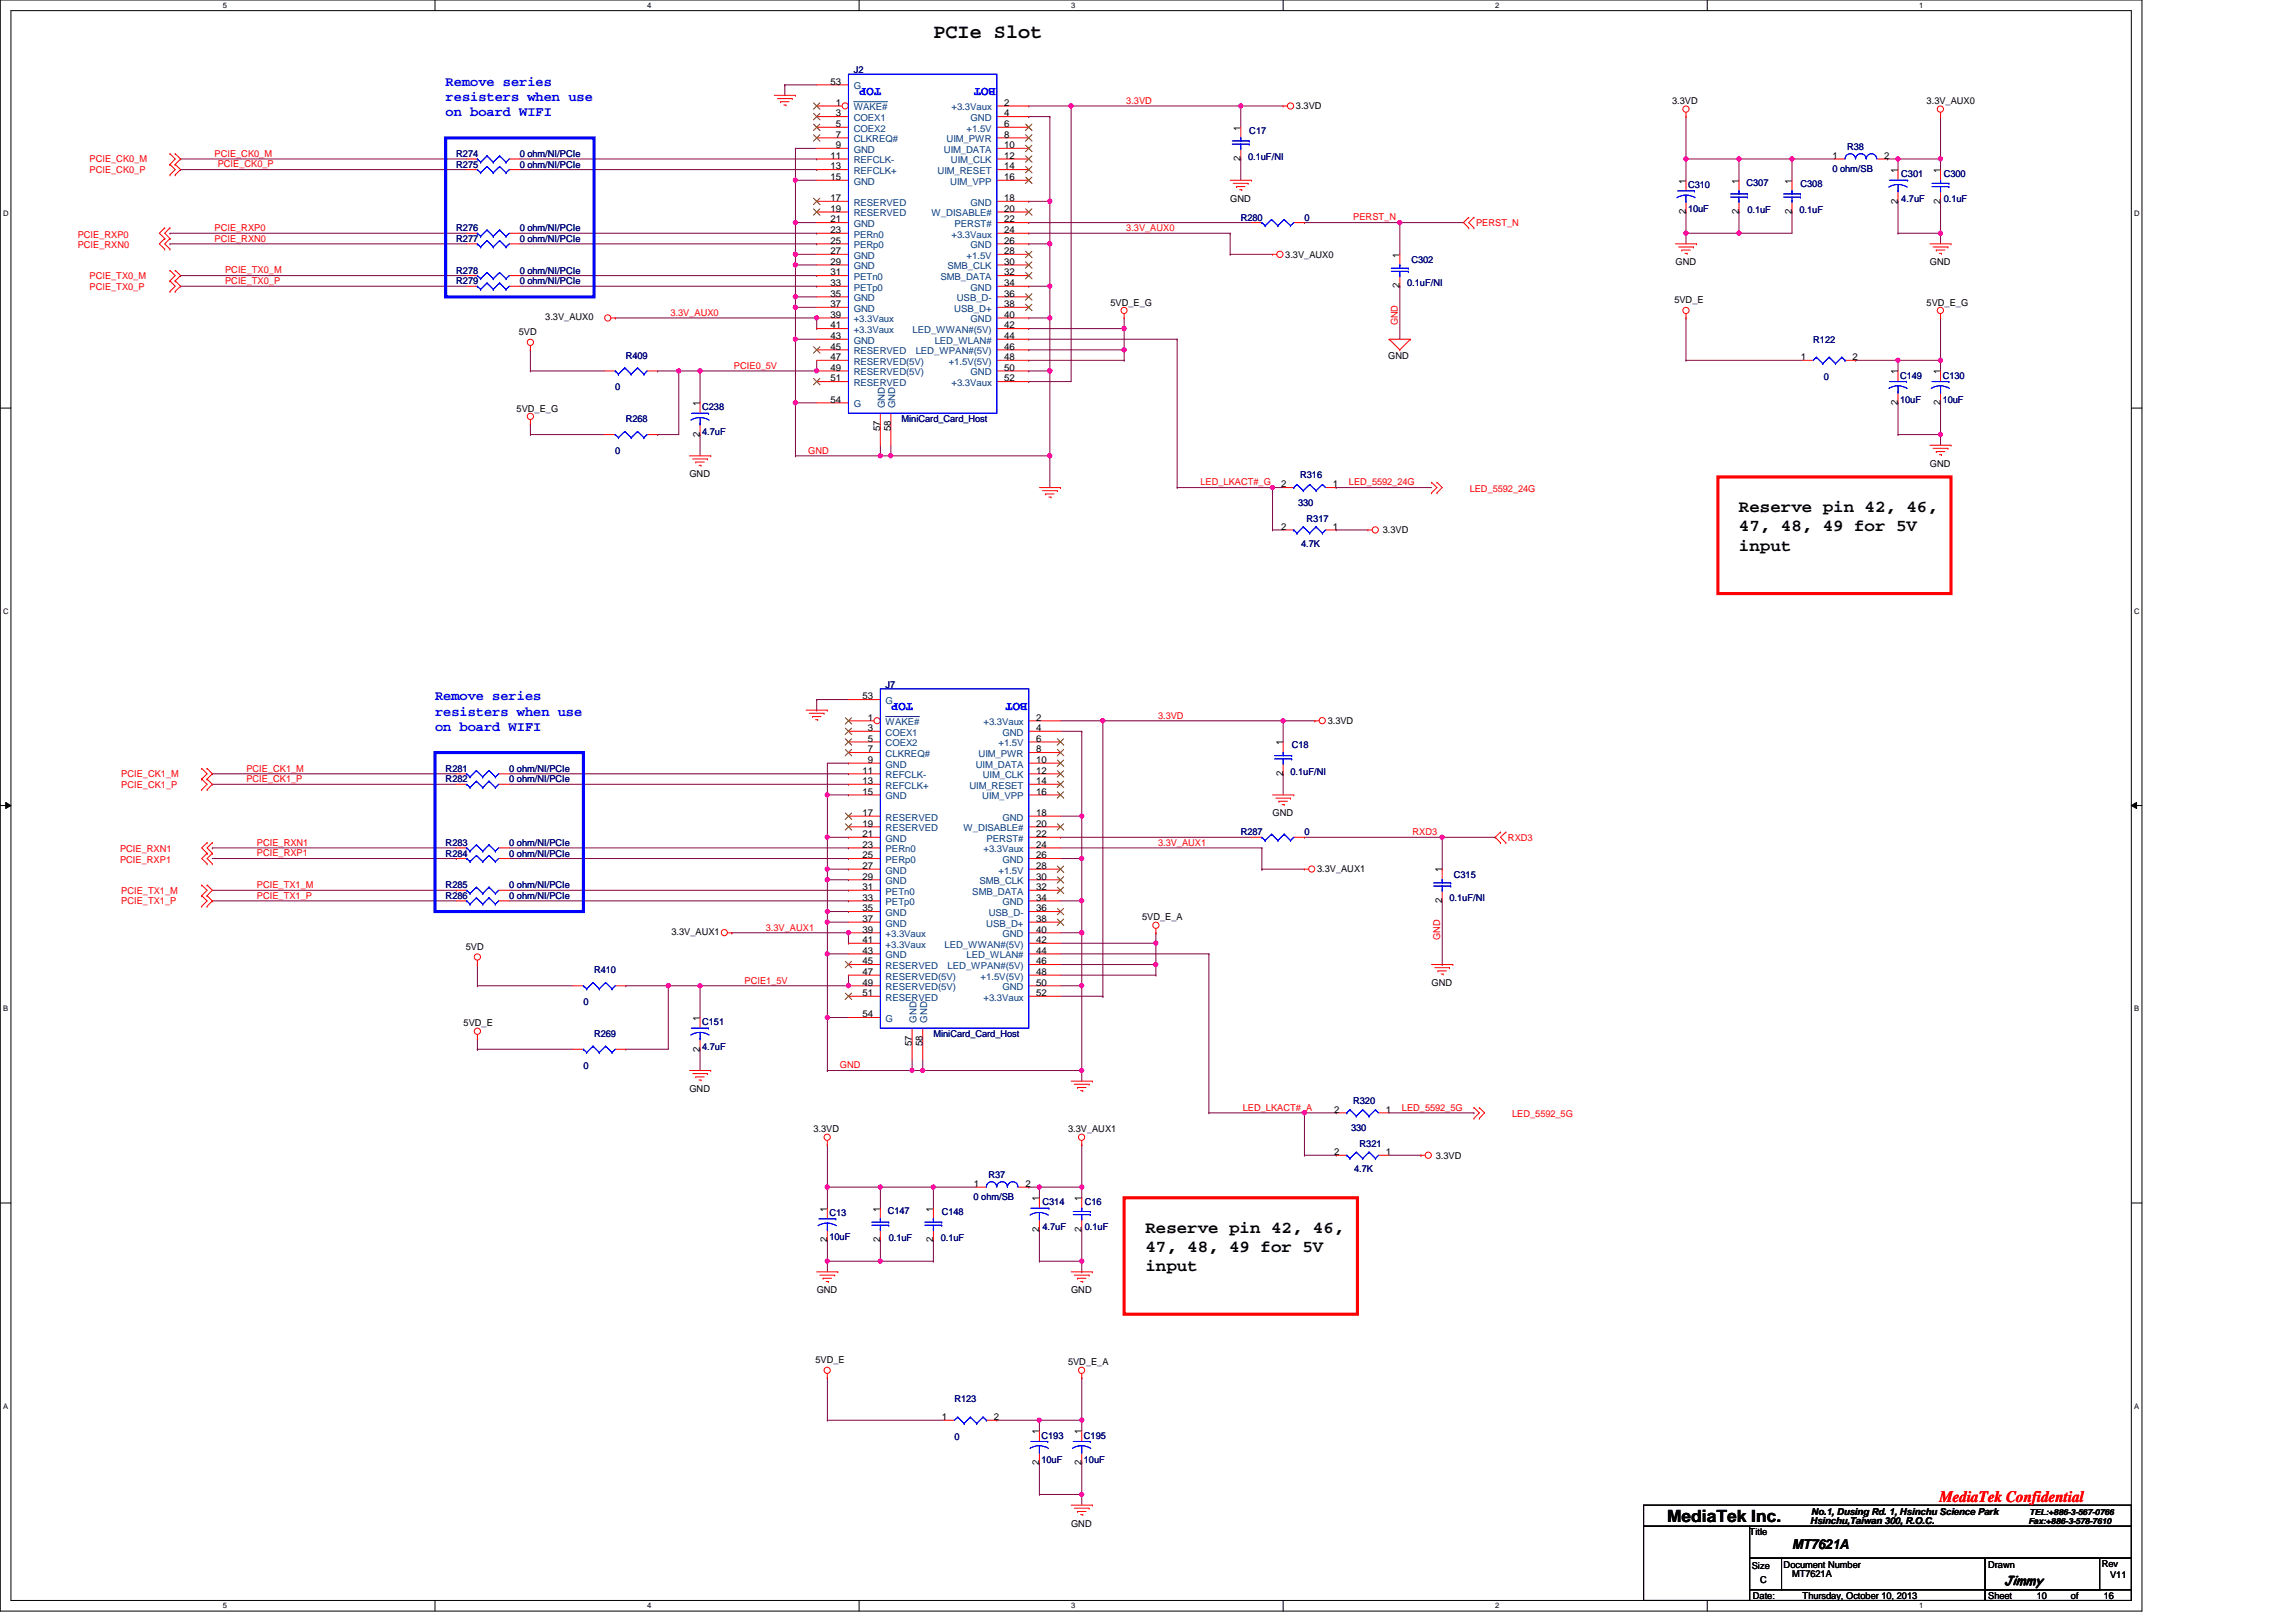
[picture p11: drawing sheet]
<svg xmlns="http://www.w3.org/2000/svg" width="297mm" height="210mm" viewBox="0 0 297 210" stroke-linecap="round" stroke-linejoin="round" font-family="sans-serif">
<defs><g id="words">
<text font-size="2.6" x="120.8" y="4.9">PCIe Slot</text>
<g font-size="2.2">
<text x="225" y="66.3">Reserve pin 42, 46,</text>
<text x="225" y="68.8">47, 48, 49 for 5V</text>
<text x="225" y="71.2">input</text>
<text x="148.2" y="159.6">Reserve pin 42, 46,</text>
<text x="148.2" y="162">47, 48, 49 for 5V</text>
<text x="148.2" y="164.5">input</text>
<text x="215.7" y="196.9">MediaTek Inc.</text>
</g>
<text font-size="2.1" fill="#f00" x="250.9" y="194.3">MediaTek Confidential</text>
<g font-size="1.8" fill="#00f">
<text x="57.7" y="11.1">Remove series</text>
<text x="57.7" y="13.1">resisters when use</text>
<text x="57.7" y="15">on board WIFI</text>
<text x="56.3" y="90.6">Remove series</text>
<text x="56.3" y="92.6">resisters when use</text>
<text x="56.3" y="94.6">on board WIFI</text>
</g>
<text font-size="1.8" x="231.8" y="200.5">MT7621A</text>
<text font-size="1.7" x="259.3" y="205.1">Jimmy</text>
<g font-size="1.6" fill="#00f">
<text x="114" y="11.4" transform="rotate(180 114 11.4)">TOP</text>
<text x="128.8" y="11.4" transform="rotate(180 128.8 11.4)">BOT</text>
<text x="118.1" y="91" transform="rotate(180 118.1 91)">TOP</text>
<text x="132.9" y="91" transform="rotate(180 132.9 91)">BOT</text>
</g>
<g font-size="1.2">
<text x="107.5" y="11">53</text>
<text x="108.1" y="13.7">1</text>
<text x="108.1" y="17.8">7</text>
<text x="108.1" y="15.1">3</text>
<text x="108.1" y="16.4">5</text>
<text x="129.9" y="16.4">6</text>
<text x="129.9" y="17.8">8</text>
<text x="129.9" y="15.1">4</text>
<text x="129.9" y="13.7">2</text>
<text x="160.5" y="16.9" transform="rotate(-90 160.5 16.9)">1</text>
<text x="167.7" y="14.2">3.3VD</text>
<text x="216.3" y="13.5">3.3VD</text>
<text x="249.3" y="13.5">3.3V_AUX0</text>
<text x="107.5" y="20.6">11</text>
<text x="107.5" y="23.3">15</text>
<text x="107.5" y="21.9">13</text>
<text x="108.1" y="19.2">9</text>
<text x="129.9" y="19.2">10</text>
<text x="129.9" y="20.6">12</text>
<text x="129.9" y="21.9">14</text>
<text x="129.9" y="23.3">16</text>
<text x="160.5" y="20.8" transform="rotate(-90 160.5 20.8)">2</text>
<text x="218.1" y="23.7" transform="rotate(-90 218.1 23.7)">1</text>
<text x="225" y="23.7" transform="rotate(-90 225 23.7)">1</text>
<text x="231.8" y="23.7" transform="rotate(-90 231.8 23.7)">1</text>
<text x="237.1" y="20.6">1</text>
<text x="243.8" y="20.6">2</text>
<text x="245.5" y="22.4" transform="rotate(-90 245.5 22.4)">1</text>
<text x="251" y="22.4" transform="rotate(-90 251 22.4)">1</text>
<text x="107.5" y="26">17</text>
<text x="107.5" y="27.4">19</text>
<text x="107.5" y="28.8">21</text>
<text x="129.9" y="27.4">20</text>
<text x="129.9" y="26">18</text>
<text x="129.9" y="28.8">22</text>
<text x="159.1" y="26.1">GND</text>
<text x="218.1" y="27.7" transform="rotate(-90 218.1 27.7)">2</text>
<text x="225" y="27.7" transform="rotate(-90 225 27.7)">2</text>
<text x="231.8" y="27.7" transform="rotate(-90 231.8 27.7)">2</text>
<text x="245.5" y="26.4" transform="rotate(-90 245.5 26.4)">2</text>
<text x="251" y="26.4" transform="rotate(-90 251 26.4)">2</text>
<text x="107.5" y="30.2">23</text>
<text x="107.5" y="32.9">27</text>
<text x="107.5" y="34.3">29</text>
<text x="107.5" y="31.5">25</text>
<text x="107.5" y="35.6">31</text>
<text x="129.9" y="32.9">28</text>
<text x="129.9" y="30.2">24</text>
<text x="129.9" y="34.3">30</text>
<text x="129.9" y="31.5">26</text>
<text x="129.9" y="35.6">32</text>
<text x="166.3" y="33.4">3.3V_AUX0</text>
<text x="181.1" y="33.3" transform="rotate(-90 181.1 33.3)">1</text>
<text x="216.8" y="34.3">GND</text>
<text x="249.7" y="34.3">GND</text>
<text x="70.5" y="41.4">3.3V_AUX0</text>
<text x="107.5" y="38.4">35</text>
<text x="107.5" y="37">33</text>
<text x="107.5" y="39.8">37</text>
<text x="107.5" y="41.1">39</text>
<text x="129.9" y="38.4">36</text>
<text x="129.9" y="37">34</text>
<text x="129.9" y="41.1">40</text>
<text x="129.9" y="39.8">38</text>
<text x="143.7" y="39.5">5VD_E_G</text>
<text x="181.1" y="37.3" transform="rotate(-90 181.1 37.3)">2</text>
<text x="216.6" y="39.3">5VD_E</text>
<text x="249.3" y="39.5">5VD_E_G</text>
<text x="67.1" y="43.4">5VD</text>
<text x="107.5" y="42.5">41</text>
<text x="107.5" y="43.9">43</text>
<text x="107.5" y="45.3">45</text>
<text x="107.5" y="46.6">47</text>
<text x="107.5" y="48">49</text>
<text x="129.9" y="42.5">42</text>
<text x="129.9" y="46.6">48</text>
<text x="129.9" y="48">50</text>
<text x="129.9" y="43.9">44</text>
<text x="129.9" y="45.3">46</text>
<text x="179.6" y="46.4">GND</text>
<text x="233" y="46.6">1</text>
<text x="239.6" y="46.6">2</text>
<text x="66.8" y="53.3">5VD_E_G</text>
<text x="90.5" y="52.5" transform="rotate(-90 90.5 52.5)">1</text>
<text x="107.5" y="49.4">51</text>
<text x="107.5" y="52.1">54</text>
<text x="129.9" y="49.4">52</text>
<text x="245.5" y="52.4" transform="rotate(-90 245.5 52.4)">2</text>
<text x="245.5" y="48.4" transform="rotate(-90 245.5 48.4)">1</text>
<text x="251" y="52.4" transform="rotate(-90 251 52.4)">2</text>
<text x="251" y="48.4" transform="rotate(-90 251 48.4)">1</text>
<text x="90.5" y="56.5" transform="rotate(-90 90.5 56.5)">2</text>
<text x="113.9" y="55.8" transform="rotate(-90 113.9 55.8)">57</text>
<text x="115.2" y="55.8" transform="rotate(-90 115.2 55.8)">58</text>
<text x="89.2" y="61.7">GND</text>
<text x="165.8" y="63.1">2</text>
<text x="172.4" y="63.1">1</text>
<text x="249.7" y="60.4">GND</text>
<text x="165.8" y="68.6">2</text>
<text x="172.4" y="68.6">1</text>
<text x="178.9" y="69">3.3VD</text>
<text x="111.6" y="90.5">53</text>
<text x="112.3" y="93.3">1</text>
<text x="112.3" y="94.6">3</text>
<text x="112.3" y="96">5</text>
<text x="134" y="96">6</text>
<text x="134" y="94.6">4</text>
<text x="134" y="93.3">2</text>
<text x="171.8" y="93.7">3.3VD</text>
<text x="111.6" y="100.1">11</text>
<text x="111.6" y="101.5">13</text>
<text x="112.3" y="98.7">9</text>
<text x="112.3" y="97.4">7</text>
<text x="134" y="97.4">8</text>
<text x="134" y="98.7">10</text>
<text x="134" y="100.1">12</text>
<text x="134" y="101.5">14</text>
<text x="166" y="100.4" transform="rotate(-90 166 100.4)">2</text>
<text x="166" y="96.4" transform="rotate(-90 166 96.4)">1</text>
<text x="111.6" y="105.6">17</text>
<text x="111.6" y="102.8">15</text>
<text x="111.6" y="107">19</text>
<text x="134" y="107">20</text>
<text x="134" y="105.6">18</text>
<text x="134" y="102.8">16</text>
<text x="164.6" y="105.6">GND</text>
<text x="111.6" y="108.3">21</text>
<text x="111.6" y="109.7">23</text>
<text x="111.6" y="112.5">27</text>
<text x="111.6" y="113.8">29</text>
<text x="111.6" y="111.1">25</text>
<text x="134" y="112.5">28</text>
<text x="134" y="109.7">24</text>
<text x="134" y="108.3">22</text>
<text x="134" y="113.8">30</text>
<text x="134" y="111.1">26</text>
<text x="170.4" y="112.9">3.3V_AUX1</text>
<text x="186.6" y="112.9" transform="rotate(-90 186.6 112.9)">1</text>
<text x="111.6" y="117.9">35</text>
<text x="111.6" y="115.2">31</text>
<text x="111.6" y="116.6">33</text>
<text x="111.6" y="119.3">37</text>
<text x="134" y="117.9">36</text>
<text x="134" y="115.2">32</text>
<text x="134" y="116.6">34</text>
<text x="134" y="119.3">38</text>
<text x="147.8" y="119.1">5VD_E_A</text>
<text x="186.6" y="116.9" transform="rotate(-90 186.6 116.9)">2</text>
<text x="60.3" y="122.9">5VD</text>
<text x="86.9" y="121">3.3V_AUX1</text>
<text x="111.6" y="120.7">39</text>
<text x="111.6" y="122">41</text>
<text x="111.6" y="123.4">43</text>
<text x="111.6" y="124.8">45</text>
<text x="134" y="122">42</text>
<text x="134" y="120.7">40</text>
<text x="134" y="123.4">44</text>
<text x="134" y="124.8">46</text>
<text x="111.6" y="126.2">47</text>
<text x="111.6" y="127.6">49</text>
<text x="111.6" y="128.9">51</text>
<text x="111.6" y="131.7">54</text>
<text x="134" y="126.2">48</text>
<text x="134" y="128.9">52</text>
<text x="134" y="127.6">50</text>
<text x="185.2" y="127.6">GND</text>
<text x="60" y="132.8">5VD_E</text>
<text x="90.5" y="136.1" transform="rotate(-90 90.5 136.1)">2</text>
<text x="90.5" y="132.1" transform="rotate(-90 90.5 132.1)">1</text>
<text x="118" y="135.4" transform="rotate(-90 118 135.4)">57</text>
<text x="119.4" y="135.4" transform="rotate(-90 119.4 135.4)">58</text>
<text x="89.2" y="141.3">GND</text>
<text x="172.6" y="144">2</text>
<text x="179.3" y="144">1</text>
<text x="105.2" y="146.5">3.3VD</text>
<text x="138.2" y="146.5">3.3V_AUX1</text>
<text x="172.6" y="149.5">2</text>
<text x="179.3" y="149.5">1</text>
<text x="185.8" y="149.9">3.3VD</text>
<text x="126" y="153.6">1</text>
<text x="132.7" y="153.6">2</text>
<text x="134.4" y="155.4" transform="rotate(-90 134.4 155.4)">1</text>
<text x="139.9" y="155.4" transform="rotate(-90 139.9 155.4)">1</text>
<text x="107" y="160.8" transform="rotate(-90 107 160.8)">2</text>
<text x="107" y="156.8" transform="rotate(-90 107 156.8)">1</text>
<text x="113.9" y="160.8" transform="rotate(-90 113.9 160.8)">2</text>
<text x="113.9" y="156.8" transform="rotate(-90 113.9 156.8)">1</text>
<text x="120.7" y="160.8" transform="rotate(-90 120.7 160.8)">2</text>
<text x="120.7" y="156.8" transform="rotate(-90 120.7 156.8)">1</text>
<text x="134.4" y="159.4" transform="rotate(-90 134.4 159.4)">2</text>
<text x="139.9" y="159.4" transform="rotate(-90 139.9 159.4)">2</text>
<text x="105.7" y="167.4">GND</text>
<text x="138.6" y="167.4">GND</text>
<text x="105.5" y="176.4">5VD_E</text>
<text x="138.2" y="176.7">5VD_E_A</text>
<text x="121.9" y="183.8">1</text>
<text x="128.6" y="183.8">2</text>
<text x="134.4" y="185.6" transform="rotate(-90 134.4 185.6)">1</text>
<text x="139.9" y="185.6" transform="rotate(-90 139.9 185.6)">1</text>
<text x="134.4" y="189.6" transform="rotate(-90 134.4 189.6)">2</text>
<text x="139.9" y="189.6" transform="rotate(-90 139.9 189.6)">2</text>
<text x="138.6" y="197.5">GND</text>
<text x="234.2" y="197.3">Hsinchu,Taiwan 300, R.O.C.</text>
<text x="234.3" y="196">No.1, Dusing Rd. 1, Hsinchu Science Park</text>
<text x="226.4" y="198.6">Title</text>
<text x="226.6" y="203">Size</text>
<text x="230.8" y="202.9">Document Number</text>
<text x="257.2" y="202.9">Drawn</text>
<text x="271.9" y="202.8">Rev</text>
<text x="226.8" y="206.9">Date:</text>
<text x="227.7" y="204.8">C</text>
<text x="231.8" y="204.1">MT7621A</text>
<text x="233.2" y="206.9">Thursday, October 10, 2013</text>
<text x="257.2" y="206.9">Sheet</text>
<text x="263.5" y="206.9">10</text>
<text x="267.9" y="206.9">of</text>
<text x="272.2" y="206.9">16</text>
<text x="273" y="204.3">V11</text>
</g>
<g font-size="1.2" fill="#004080">
<text x="110.4" y="11.6">G</text>
<text x="110.4" y="14.3">WAKE#</text>
<text x="110.4" y="15.7">COEX1</text>
<text x="110.4" y="17">COEX2</text>
<text x="123.1" y="14.3">+3.3Vaux</text>
<text x="125" y="17">+1.5V</text>
<text x="125.6" y="15.7">GND</text>
<text x="110.4" y="21.1">REFCLK-</text>
<text x="110.4" y="19.8">GND</text>
<text x="110.4" y="23.9">GND</text>
<text x="110.4" y="18.4">CLKREQ#</text>
<text x="110.4" y="22.5">REFCLK+</text>
<text x="121.3" y="22.5">UIM_RESET</text>
<text x="122.1" y="19.8">UIM_DATA</text>
<text x="122.5" y="18.4">UIM_PWR</text>
<text x="122.9" y="23.9">UIM_VPP</text>
<text x="123" y="21.1">UIM_CLK</text>
<text x="110.4" y="26.6">RESERVED</text>
<text x="110.4" y="28">RESERVED</text>
<text x="110.4" y="29.4">GND</text>
<text x="120.5" y="28">W_DISABLE#</text>
<text x="123.5" y="29.4">PERST#</text>
<text x="125.6" y="26.6">GND</text>
<text x="110.4" y="30.8">PERn0</text>
<text x="110.4" y="33.5">GND</text>
<text x="110.4" y="34.9">GND</text>
<text x="110.4" y="32.1">PERp0</text>
<text x="122.6" y="34.9">SMB_CLK</text>
<text x="123.1" y="30.8">+3.3Vaux</text>
<text x="125" y="33.5">+1.5V</text>
<text x="125.6" y="32.1">GND</text>
<text x="110.4" y="39">GND</text>
<text x="110.4" y="36.2">PETn0</text>
<text x="110.4" y="37.6">PETp0</text>
<text x="110.4" y="40.3">GND</text>
<text x="110.4" y="41.7">+3.3Vaux</text>
<text x="121.7" y="36.2">SMB_DATA</text>
<text x="123.5" y="40.3">USB_D+</text>
<text x="123.8" y="39">USB_D-</text>
<text x="125.6" y="37.6">GND</text>
<text x="125.6" y="41.7">GND</text>
<text x="110.4" y="43.1">+3.3Vaux</text>
<text x="110.4" y="44.5">GND</text>
<text x="110.4" y="45.8">RESERVED</text>
<text x="110.4" y="47.2">RESERVED(5V)</text>
<text x="118.1" y="43.1">LED_WWAN#(5V)</text>
<text x="118.5" y="45.8">LED_WPAN#(5V)</text>
<text x="120.9" y="44.5">LED_WLAN#</text>
<text x="122.7" y="47.2">+1.5V(5V)</text>
<text x="110.4" y="48.6">RESERVED(5V)</text>
<text x="110.4" y="50">RESERVED</text>
<text x="110.4" y="52.7">G</text>
<text x="114.5" y="52.8" transform="rotate(-90 114.5 52.8)">GND</text>
<text x="115.8" y="52.8" transform="rotate(-90 115.8 52.8)">GND</text>
<text x="123.1" y="50">+3.3Vaux</text>
<text x="125.6" y="48.6">GND</text>
<text x="114.6" y="93.9">WAKE#</text>
<text x="114.6" y="95.2">COEX1</text>
<text x="114.6" y="91.1">G</text>
<text x="127.2" y="93.9">+3.3Vaux</text>
<text x="129.7" y="95.2">GND</text>
<text x="114.6" y="100.7">REFCLK-</text>
<text x="114.6" y="99.3">GND</text>
<text x="114.6" y="98">CLKREQ#</text>
<text x="114.6" y="96.6">COEX2</text>
<text x="126.2" y="99.3">UIM_DATA</text>
<text x="126.6" y="98">UIM_PWR</text>
<text x="127.1" y="100.7">UIM_CLK</text>
<text x="129.2" y="96.6">+1.5V</text>
<text x="114.6" y="106.2">RESERVED</text>
<text x="114.6" y="103.4">GND</text>
<text x="114.6" y="107.6">RESERVED</text>
<text x="114.6" y="102.1">REFCLK+</text>
<text x="124.6" y="107.6">W_DISABLE#</text>
<text x="125.4" y="102.1">UIM_RESET</text>
<text x="127.1" y="103.4">UIM_VPP</text>
<text x="129.7" y="106.2">GND</text>
<text x="114.6" y="108.9">GND</text>
<text x="114.6" y="110.3">PERn0</text>
<text x="114.6" y="113.1">GND</text>
<text x="114.6" y="111.7">PERp0</text>
<text x="127.2" y="110.3">+3.3Vaux</text>
<text x="127.6" y="108.9">PERST#</text>
<text x="129.2" y="113.1">+1.5V</text>
<text x="129.7" y="111.7">GND</text>
<text x="114.6" y="114.4">GND</text>
<text x="114.6" y="118.5">GND</text>
<text x="114.6" y="115.8">PETn0</text>
<text x="114.6" y="117.2">PETp0</text>
<text x="114.6" y="119.9">GND</text>
<text x="125.8" y="115.8">SMB_DATA</text>
<text x="126.7" y="114.4">SMB_CLK</text>
<text x="127.6" y="119.9">USB_D+</text>
<text x="127.9" y="118.5">USB_D-</text>
<text x="129.7" y="117.2">GND</text>
<text x="114.6" y="121.3">+3.3Vaux</text>
<text x="114.6" y="122.6">+3.3Vaux</text>
<text x="114.6" y="124">GND</text>
<text x="114.6" y="125.4">RESERVED</text>
<text x="122.2" y="122.6">LED_WWAN#(5V)</text>
<text x="122.6" y="125.4">LED_WPAN#(5V)</text>
<text x="125" y="124">LED_WLAN#</text>
<text x="129.7" y="121.3">GND</text>
<text x="114.6" y="126.8">RESERVED(5V)</text>
<text x="114.6" y="128.1">RESERVED(5V)</text>
<text x="114.6" y="129.5">RESERVED</text>
<text x="126.9" y="126.8">+1.5V(5V)</text>
<text x="127.2" y="129.5">+3.3Vaux</text>
<text x="129.7" y="128.1">GND</text>
<text x="114.6" y="132.2">G</text>
<text x="118.6" y="132.4" transform="rotate(-90 118.6 132.4)">GND</text>
<text x="119.9" y="132.4" transform="rotate(-90 119.9 132.4)">GND</text>
</g>
<g font-size="1.2" fill="#000080">
<text x="110.5" y="9.5">J2</text>
<text x="161.6" y="17.3">C17</text>
<text x="59" y="20.3">R274</text>
<text x="59" y="21.7">R275</text>
<text x="67.2" y="20.3">0 ohm/NI/PCIe</text>
<text x="67.2" y="21.7">0 ohm/NI/PCIe</text>
<text x="161.5" y="20.7">0.1uF/NI</text>
<text x="237.1" y="22.2">0 ohm/SB</text>
<text x="239" y="19.4">R38</text>
<text x="246" y="22.9">C301</text>
<text x="251.5" y="22.9">C300</text>
<text x="59" y="29.9">R276</text>
<text x="67.2" y="29.9">0 ohm/NI/PCIe</text>
<text x="160.5" y="28.6">R280</text>
<text x="168.8" y="28.6">0</text>
<text x="218.4" y="24.3">C310</text>
<text x="218.4" y="27.5">10uF</text>
<text x="226" y="24">C307</text>
<text x="226.1" y="27.6">0.1uF</text>
<text x="232.8" y="27.6">0.1uF</text>
<text x="232.9" y="24.2">C308</text>
<text x="246" y="26.1">4.7uF</text>
<text x="251.5" y="26.1">0.1uF</text>
<text x="59" y="31.3">R277</text>
<text x="59" y="35.4">R278</text>
<text x="67.2" y="31.3">0 ohm/NI/PCIe</text>
<text x="67.2" y="35.4">0 ohm/NI/PCIe</text>
<text x="182.6" y="34">C302</text>
<text x="59" y="36.8">R279</text>
<text x="67.2" y="36.8">0 ohm/NI/PCIe</text>
<text x="182.1" y="37.1">0.1uF/NI</text>
<text x="81" y="46.4">R409</text>
<text x="234.6" y="44.3">R122</text>
<text x="79.6" y="50.5">0</text>
<text x="90.8" y="53.1">C238</text>
<text x="236" y="49.1">0</text>
<text x="245.8" y="49">C149</text>
<text x="245.8" y="52.2">10uF</text>
<text x="251.3" y="49">C130</text>
<text x="251.3" y="52.2">10uF</text>
<text x="79.6" y="58.7">0</text>
<text x="81" y="54.6">R268</text>
<text x="90.8" y="56.3">4.7uF</text>
<text x="116.6" y="54.6">MiniCard_Card_Host</text>
<text x="167.9" y="65.4">330</text>
<text x="168.2" y="61.9">R316</text>
<text x="168.3" y="70.8">4.7K</text>
<text x="169" y="67.5">R317</text>
<text x="114.6" y="89">J7</text>
<text x="57.7" y="101.3">R282</text>
<text x="57.7" y="99.9">R281</text>
<text x="65.9" y="101.3">0 ohm/NI/PCIe</text>
<text x="65.9" y="99.9">0 ohm/NI/PCIe</text>
<text x="167" y="100.3">0.1uF/NI</text>
<text x="167.1" y="96.9">C18</text>
<text x="57.7" y="109.5">R283</text>
<text x="57.7" y="110.8">R284</text>
<text x="65.9" y="109.5">0 ohm/NI/PCIe</text>
<text x="65.9" y="110.8">0 ohm/NI/PCIe</text>
<text x="160.5" y="108.1">R287</text>
<text x="168.8" y="108.1">0</text>
<text x="188.1" y="113.6">C315</text>
<text x="57.7" y="116.3">R286</text>
<text x="57.7" y="115">R285</text>
<text x="65.9" y="116.3">0 ohm/NI/PCIe</text>
<text x="65.9" y="115">0 ohm/NI/PCIe</text>
<text x="187.5" y="116.6">0.1uF/NI</text>
<text x="76.9" y="125.9">R410</text>
<text x="75.5" y="130">0</text>
<text x="76.9" y="134.2">R269</text>
<text x="90.8" y="132.7">C151</text>
<text x="90.8" y="135.8">4.7uF</text>
<text x="120.8" y="134.2">MiniCard_Card_Host</text>
<text x="75.5" y="138.3">0</text>
<text x="175.1" y="142.8">R320</text>
<text x="174.8" y="146.4">330</text>
<text x="175.9" y="148.4">R321</text>
<text x="126" y="155.3">0 ohm/SB</text>
<text x="127.9" y="152.4">R37</text>
<text x="134.9" y="156">C314</text>
<text x="140.4" y="156">C16</text>
<text x="175.2" y="151.7">4.7K</text>
<text x="107.3" y="157.4">C13</text>
<text x="107.3" y="160.5">10uF</text>
<text x="114.8" y="157.1">C147</text>
<text x="115" y="160.6">0.1uF</text>
<text x="121.7" y="160.6">0.1uF</text>
<text x="121.8" y="157.2">C148</text>
<text x="134.9" y="159.1">4.7uF</text>
<text x="140.4" y="159.1">0.1uF</text>
<text x="123.5" y="181.5">R123</text>
<text x="123.5" y="186.3">0</text>
<text x="134.7" y="186.2">C193</text>
<text x="134.7" y="189.3">10uF</text>
<text x="140.2" y="186.2">C195</text>
<text x="140.2" y="189.3">10uF</text>
</g>
<g font-size="1.2" fill="#f00">
<text x="145.7" y="13.4">3.3VD</text>
<text x="11.6" y="22.4">PCIE_CK0_P</text>
<text x="11.6" y="21">PCIE_CK0_M</text>
<text x="27.7" y="20.3">PCIE_CK0_M</text>
<text x="28.2" y="21.7">PCIE_CK0_P</text>
<text x="27.7" y="29.9">PCIE_RXP0</text>
<text x="145.7" y="29.9">3.3V_AUX0</text>
<text x="175.1" y="28.5">PERST_N</text>
<text x="191" y="29.3">PERST_N</text>
<text x="10.1" y="32.1">PCIE_RXN0</text>
<text x="10.1" y="30.8">PCIE_RXP0</text>
<text x="27.7" y="31.3">PCIE_RXN0</text>
<text x="29.1" y="35.4">PCIE_TX0_M</text>
<text x="11.6" y="36.1">PCIE_TX0_M</text>
<text x="11.6" y="37.5">PCIE_TX0_P</text>
<text x="29.1" y="36.8">PCIE_TX0_P</text>
<text x="86.7" y="40.9">3.3V_AUX0</text>
<text x="95" y="47.7">PCIE0_5V</text>
<text x="180.8" y="42.1" transform="rotate(-90 180.8 42.1)">GND</text>
<text x="104.6" y="58.7">GND</text>
<text x="155.3" y="62.8">LED_LKACT#_G</text>
<text x="174.5" y="62.8">LED_5592_24G</text>
<text x="190.1" y="63.7">LED_5592_24G</text>
<text x="149.8" y="93">3.3VD</text>
<text x="15.7" y="101.9">PCIE_CK1_P</text>
<text x="15.7" y="100.6">PCIE_CK1_M</text>
<text x="31.9" y="101.2">PCIE_CK1_P</text>
<text x="31.9" y="99.9">PCIE_CK1_M</text>
<text x="15.5" y="110.3">PCIE_RXN1</text>
<text x="15.5" y="111.7">PCIE_RXP1</text>
<text x="33.2" y="110.8">PCIE_RXP1</text>
<text x="33.2" y="109.5">PCIE_RXN1</text>
<text x="149.8" y="109.5">3.3V_AUX1</text>
<text x="182.7" y="108.1">RXD3</text>
<text x="195.1" y="108.8">RXD3</text>
<text x="15.7" y="115.7">PCIE_TX1_M</text>
<text x="15.7" y="117">PCIE_TX1_P</text>
<text x="33.2" y="114.9">PCIE_TX1_M</text>
<text x="33.2" y="116.3">PCIE_TX1_P</text>
<text x="99.1" y="120.4">3.3V_AUX1</text>
<text x="186.3" y="121.7" transform="rotate(-90 186.3 121.7)">GND</text>
<text x="96.3" y="127.3">PCIE1_5V</text>
<text x="108.7" y="138.3">GND</text>
<text x="160.8" y="143.7">LED_LKACT#_A</text>
<text x="181.4" y="143.7">LED_5592_5G</text>
<text x="195.6" y="144.6">LED_5592_5G</text>
</g>
<g font-size="1.1">
<text x="262.4" y="197.3">Fax:+886-3-578-7610</text>
<text x="262.6" y="196">TEL:+886-3-567-0766</text>
</g>
<g font-size="1">
<text x="28.8" y="1">5</text>
<text x="83.7" y="1">4</text>
<text x="138.6" y="1">3</text>
<text x="193.4" y="1">2</text>
<text x="248.3" y="1">1</text>
<text x=".4" y="28">D</text>
<text x="276.1" y="28">D</text>
<text x=".4" y="79.4">C</text>
<text x="276.1" y="79.4">C</text>
<text x=".4" y="130.9">B</text>
<text x="276.1" y="130.9">B</text>
<text x=".4" y="182.3">A</text>
<text x="276.1" y="182.3">A</text>
<text x="28.8" y="208.2">5</text>
<text x="83.7" y="208.2">4</text>
<text x="138.6" y="208.2">3</text>
<text x="193.4" y="208.2">2</text>
<text x="248.3" y="208.2">1</text>
</g>
</g></defs>
<path d="M0 0h277.1v208.5h-277.1zM1.4 1.4h274.3v205.7h-274.3z" fill="none" stroke="#000" stroke-width=".13"/>
<g fill="#fff">
<path d="M28.8 .1h.6v1.1h-.6z"/>
<path d="M28.8 207.3h.6v1.1h-.6z"/>
</g>
<path d="M56.3 0v1.4M56.3 207.1v1.4" fill="none" stroke="#000" stroke-width=".13"/>
<g fill="#fff">
<path d="M83.7 .1h.6v1.1h-.6z"/>
<path d="M83.7 207.3h.6v1.1h-.6z"/>
</g>
<path d="M111.1 0v1.4M111.1 207.1v1.4" fill="none" stroke="#000" stroke-width=".13"/>
<g fill="#fff">
<path d="M138.6 .1h.5v1.1h-.5z"/>
<path d="M138.6 207.3h.5v1.1h-.5z"/>
</g>
<path d="M166 0v1.4M166 207.1v1.4" fill="none" stroke="#000" stroke-width=".13"/>
<g fill="#fff">
<path d="M193.4 .1h.6v1.1h-.6z"/>
<path d="M193.4 207.3h.6v1.1h-.6z"/>
</g>
<path d="M220.9 0v1.4M220.9 207.1v1.4" fill="none" stroke="#000" stroke-width=".13"/>
<g fill="#fff">
<path d="M248.3 .1h.6v1.1h-.6z"/>
<path d="M248.3 207.3h.6v1.1h-.6z"/>
<path d="M.4 27.1h.7v1.1h-.7z"/>
<path d="M276.1 27.1h.7v1.1h-.7z"/>
<path d="M.4 78.5h.7v1.1h-.7z"/>
<path d="M276.1 78.5h.7v1.1h-.7z"/>
</g>
<path d="M0 52.8h1.4M275.7 52.8h1.4" fill="none" stroke="#000" stroke-width=".13"/>
<g fill="#fff">
<path d="M.4 130h.7v1.1h-.7z"/>
<path d="M276.1 130h.7v1.1h-.7z"/>
</g>
<path d="M0 104.2h1.4M.7 103.8l.7 .4-.7 .4zM275.7 104.2l.7-.4v.8zM275.7 104.2h1.4" fill="none" stroke="#000" stroke-width=".13"/>
<path d="M.7 103.8l.7 .4-.7 .4zM275.7 104.2l.7-.4v.8z" fill="#000"/>
<g fill="#fff">
<path d="M.4 181.4h.7v1.1h-.7z"/>
<path d="M276.1 181.4h.7v1.1h-.7z"/>
</g>
<path d="M0 155.7h1.4M275.7 155.7h1.4" fill="none" stroke="#000" stroke-width=".13"/>
<path d="M156.4 144h12.4M168.8 144h.1" fill="none" stroke="#800040" stroke-width=".13"/>
<circle cx="168.7" cy="144" r=".27" fill="#f0f"/>
<circle cx="168.7" cy="144" r=".27" fill="none" stroke="#f0f" stroke-width=".13"/>
<path d="M107 98.8v4.1M27.5 111.1h31.5M59 111.1h.1M107 102.9h.1M107 112.5h.1M107 118h2.8M107 108.4v4.1M109.8 118h.1M163.3 112.5h.1M163.3 109.7v2.8M186.6 112.5h.1M186.6 108.4v4.1" fill="none" stroke="#800040" stroke-width=".13"/>
<circle cx="107" cy="112.5" r=".27" fill="#f0f"/>
<circle cx="107" cy="112.5" r=".27" fill="none" stroke="#f0f" stroke-width=".13"/>
<path d="M107 119.3h.1M107 118v1.3M137.2 109.7h26.1M163.3 109.7h.1M137.2 123.4h19.2M156.4 123.4h.1M168.8 144h4.1M172.9 144h.1" fill="none" stroke="#800040" stroke-width=".13"/>
<circle cx="107" cy="119.3" r=".27" fill="#f0f"/>
<circle cx="107" cy="119.3" r=".27" fill="none" stroke="#f0f" stroke-width=".13"/>
<path d="M186.6 108.4h6.8M193.4 108.4h.1" fill="none" stroke="#800040" stroke-width=".13"/>
<circle cx="186.6" cy="108.3" r=".27" fill="#f0f"/>
<circle cx="186.6" cy="108.3" r=".27" fill="none" stroke="#f0f" stroke-width=".13"/>
<path d="M27.5 109.7h.1M27.5 109.7h31.5M107 108.4h.1M107 102.9v5.5M137.2 111.1h2.8M140 111.1h.1M163.3 112.5h.1M163.3 112.5h5.5M137.2 128.9h5.5M142.7 128.9h.1" fill="none" stroke="#800040" stroke-width=".13"/>
<circle cx="107" cy="108.3" r=".27" fill="#f0f"/>
<circle cx="107" cy="108.3" r=".27" fill="none" stroke="#f0f" stroke-width=".13"/>
<path d="M137.2 94.6h2.8M140 94.6h.1M140 94.6v11M107 113.9h2.8M109.8 113.9h.1M137.2 105.6h2.8M140 105.6h.1" fill="none" stroke="#800040" stroke-width=".13"/>
<circle cx="139.9" cy="105.6" r=".27" fill="#f0f"/>
<circle cx="139.9" cy="105.6" r=".27" fill="none" stroke="#f0f" stroke-width=".13"/>
<path d="M107 108.4h2.8M109.8 108.4h.1M140 138.5h.1M140 127.6v10.9M179.7 149.5h4.1M183.8 149.5h.1" fill="none" stroke="#800040" stroke-width=".13"/>
<circle cx="139.9" cy="138.5" r=".27" fill="#f0f"/>
<circle cx="139.9" cy="138.5" r=".27" fill="none" stroke="#f0f" stroke-width=".13"/>
<g fill="none" stroke="#800040" stroke-width=".13">
<path d="M105.7 91.9h.1M105.7 90.5h.1M105.7 90.5v1.4M105.7 90.5h4.1M137.2 93.3h5.5M142.7 93.3h.1M27.5 101.5h.1M27.5 101.5h31.5M27.5 115.2h31.5M59 115.2h.1M140 116.6v4.1M140 120.7h.1"/>
<path d="M156.4 123.4v20.6M156.4 144h.1"/>
</g>
<circle cx="139.9" cy="120.7" r=".27" fill="#f0f"/>
<circle cx="139.9" cy="120.7" r=".27" fill="none" stroke="#f0f" stroke-width=".13"/>
<path d="M142.7 93.3v35.6M142.7 128.9h.1" fill="none" stroke="#800040" stroke-width=".13"/>
<circle cx="142.7" cy="93.3" r=".27" fill="#f0f"/>
<circle cx="142.7" cy="93.3" r=".27" fill="none" stroke="#f0f" stroke-width=".13"/>
<path d="M140 116.6h.1M140 111.1v5.5" fill="none" stroke="#800040" stroke-width=".13"/>
<circle cx="139.9" cy="116.6" r=".27" fill="#f0f"/>
<circle cx="139.9" cy="116.6" r=".27" fill="none" stroke="#f0f" stroke-width=".13"/>
<path d="M107 98.8h2.8M109.8 98.8h.1M140 111.1h.1M140 105.6v5.5M186.6 116.6v8.2M186.6 124.8h.1M179.7 144h11M190.7 144h.1" fill="none" stroke="#800040" stroke-width=".13"/>
<circle cx="139.9" cy="111.1" r=".27" fill="#f0f"/>
<circle cx="139.9" cy="111.1" r=".27" fill="none" stroke="#f0f" stroke-width=".13"/>
<path d="M27.5 116.6h.1M27.5 116.6h31.5M140 127.6h.1M140 120.7v6.9M168.8 149.5h.1M168.8 149.5h4.1M168.8 144v5.5M172.9 149.5h.1" fill="none" stroke="#800040" stroke-width=".13"/>
<circle cx="139.9" cy="120.7" r=".27" fill="#f0f"/>
<circle cx="139.9" cy="120.7" r=".27" fill="none" stroke="#f0f" stroke-width=".13"/>
<circle cx="139.9" cy="127.6" r=".27" fill="#f0f"/>
<circle cx="139.9" cy="127.6" r=".27" fill="none" stroke="#f0f" stroke-width=".13"/>
<path d="M107 113.9h.1M107 112.5v1.4M137.2 127.6h2.8M140 127.6h.1" fill="none" stroke="#800040" stroke-width=".13"/>
<circle cx="107" cy="113.8" r=".27" fill="#f0f"/>
<circle cx="107" cy="113.8" r=".27" fill="none" stroke="#f0f" stroke-width=".13"/>
<path d="M142.7 93.3h23.3M166 93.3h.1" fill="none" stroke="#800040" stroke-width=".13"/>
<circle cx="166" cy="93.3" r=".27" fill="#f0f"/>
<circle cx="166" cy="93.3" r=".27" fill="none" stroke="#f0f" stroke-width=".13"/>
<path d="M168.8 108.4h.1M168.8 108.4h17.8M119.4 138.5h.1M119.4 138.5h20.6" fill="none" stroke="#800040" stroke-width=".13"/>
<circle cx="119.4" cy="138.5" r=".27" fill="#f0f"/>
<circle cx="119.4" cy="138.5" r=".27" fill="none" stroke="#f0f" stroke-width=".13"/>
<path d="M27.5 100.1h.1M27.5 100.1h31.5M107 112.5h2.8M107 102.9h2.8M109.8 112.5h.1M109.8 102.9h.1M140 138.5h.1M140 138.5v1.4" fill="none" stroke="#800040" stroke-width=".13"/>
<circle cx="107" cy="102.9" r=".27" fill="#f0f"/>
<circle cx="107" cy="102.9" r=".27" fill="none" stroke="#f0f" stroke-width=".13"/>
<path d="M107 118h.1M107 113.9v4.1M137.2 116.6h2.8M140 116.6h.1M137.2 120.7h2.8M140 120.7h.1" fill="none" stroke="#800040" stroke-width=".13"/>
<circle cx="107" cy="117.9" r=".27" fill="#f0f"/>
<circle cx="107" cy="117.9" r=".27" fill="none" stroke="#f0f" stroke-width=".13"/>
<path d="M107 148.1h.1M107 148.1v5.5M120.8 153.6h.1M120.8 153.6h5.4" fill="none" stroke="#800040" stroke-width=".13"/>
<circle cx="120.7" cy="153.6" r=".27" fill="#f0f"/>
<circle cx="120.7" cy="153.6" r=".27" fill="none" stroke="#f0f" stroke-width=".13"/>
<path d="M134.5 153.6h.1M134.5 153.6h5.5" fill="none" stroke="#800040" stroke-width=".13"/>
<circle cx="139.9" cy="153.6" r=".27" fill="#f0f"/>
<circle cx="139.9" cy="153.6" r=".27" fill="none" stroke="#f0f" stroke-width=".13"/>
<circle cx="134.5" cy="153.6" r=".27" fill="#f0f"/>
<circle cx="134.5" cy="153.6" r=".27" fill="none" stroke="#f0f" stroke-width=".13"/>
<path d="M140 148.1h.1M140 148.1v5.5M134.5 183.8h.1M134.5 183.8h5.5" fill="none" stroke="#800040" stroke-width=".13"/>
<circle cx="139.9" cy="183.8" r=".27" fill="#f0f"/>
<circle cx="139.9" cy="183.8" r=".27" fill="none" stroke="#f0f" stroke-width=".13"/>
<circle cx="134.5" cy="183.8" r=".27" fill="#f0f"/>
<circle cx="134.5" cy="183.8" r=".27" fill="none" stroke="#f0f" stroke-width=".13"/>
<path d="M140 178.3h.1M140 178.3v5.5M140 193.4h.1M140 193.4v1.4" fill="none" stroke="#800040" stroke-width=".13"/>
<circle cx="139.9" cy="193.4" r=".27" fill="#f0f"/>
<circle cx="139.9" cy="193.4" r=".27" fill="none" stroke="#f0f" stroke-width=".13"/>
<g fill="none" stroke="#800040" stroke-width=".13">
<path d="M137.2 122.1h12.3M149.5 122.1h.1M107 178.3h.1M107 178.3v5.5M107 183.8h.1M107 183.8h15.1M129 183.8h.1M129 183.8h5.5M134.5 183.8h.1M134.5 189.3h.1M134.5 193.4h.1M134.5 183.8v1.4"/>
<path d="M134.5 189.3v4.1M140 183.8h.1M140 189.3h.1M140 183.8v1.4M140 189.3v4.1h-5.5"/>
</g>
<circle cx="149.5" cy="122.1" r=".27" fill="#f0f"/>
<circle cx="149.5" cy="122.1" r=".27" fill="none" stroke="#f0f" stroke-width=".13"/>
<path d="M137.2 124.8h12.3M149.5 124.8h.1" fill="none" stroke="#800040" stroke-width=".13"/>
<circle cx="149.5" cy="124.8" r=".27" fill="#f0f"/>
<circle cx="149.5" cy="124.8" r=".27" fill="none" stroke="#f0f" stroke-width=".13"/>
<path d="M137.2 126.2h12.3M149.5 122.1h.1M149.5 126.2h.1M149.5 124.8h.1M149.5 120.7h.1M149.5 120.7v5.5M107 153.6h.1M107 153.6v2.8" fill="none" stroke="#800040" stroke-width=".13"/>
<circle cx="107" cy="153.6" r=".27" fill="#f0f"/>
<circle cx="107" cy="153.6" r=".27" fill="none" stroke="#f0f" stroke-width=".13"/>
<g fill="none" stroke="#800040" stroke-width=".13">
<path d="M107 131.7h.1M107 138.5h.1M107 131.7v6.8M107 131.7h2.8M109.8 126.2h.1M109.8 126.2v1.4M113.9 153.6h.1M113.9 153.6v2.8M113.9 153.6h6.9M120.8 153.6h.1M120.8 153.6v2.8M107 163.2h.1"/>
<path d="M107 163.2v1.4M113.9 160.5h.1M113.9 160.5v2.7M120.8 160.5h.1M120.8 160.5v2.7"/>
</g>
<circle cx="113.9" cy="153.6" r=".27" fill="#f0f"/>
<circle cx="113.9" cy="153.6" r=".27" fill="none" stroke="#f0f" stroke-width=".13"/>
<path d="M107 153.6h.1M107 153.6h6.9M107 163.2h6.9M113.9 163.2h.1" fill="none" stroke="#800040" stroke-width=".13"/>
<circle cx="107" cy="163.2" r=".27" fill="#f0f"/>
<circle cx="107" cy="163.2" r=".27" fill="none" stroke="#f0f" stroke-width=".13"/>
<circle cx="113.9" cy="163.2" r=".27" fill="#f0f"/>
<circle cx="113.9" cy="163.2" r=".27" fill="none" stroke="#f0f" stroke-width=".13"/>
<path d="M107 119.3h.1M107 119.3v4.1M107 119.3h2.8M107 123.4h.1M107 160.5h.1M107 160.5v2.7M113.9 163.2h6.9M120.8 163.2h.1" fill="none" stroke="#800040" stroke-width=".13"/>
<circle cx="107" cy="123.4" r=".27" fill="#f0f"/>
<circle cx="107" cy="123.4" r=".27" fill="none" stroke="#f0f" stroke-width=".13"/>
<path d="M140 159.1v4.1M140 163.2h.1" fill="none" stroke="#800040" stroke-width=".13"/>
<circle cx="139.9" cy="163.2" r=".27" fill="#f0f"/>
<circle cx="139.9" cy="163.2" r=".27" fill="none" stroke="#f0f" stroke-width=".13"/>
<g fill="none" stroke="#800040" stroke-width=".13">
<path d="M107 123.4h.1M107 131.7h.1M107 123.4h2.8M107 123.4v8.3M133.1 153.6h.1M133.1 153.6h1.4M134.5 153.6h.1M134.5 153.6v1.4M134.5 159.1v4.1M140 155h.1M140 153.6v1.4M134.5 163.2h.1"/>
<path d="M134.5 163.2h5.5M140 164.6h.1M140 163.2h.1M140 163.2v1.4"/>
</g>
<circle cx="107" cy="131.7" r=".27" fill="#f0f"/>
<circle cx="107" cy="131.7" r=".27" fill="none" stroke="#f0f" stroke-width=".13"/>
<path d="M94.7 120.7h.1M94.7 120.7h15.1" fill="none" stroke="#800040" stroke-width=".13"/>
<circle cx="109.8" cy="120.7" r=".27" fill="#f0f"/>
<circle cx="109.8" cy="120.7" r=".27" fill="none" stroke="#f0f" stroke-width=".13"/>
<g fill="none" stroke="#800040" stroke-width=".13">
<path d="M166 93.3h.1M166 93.3v2.7M166 93.3h4.1M170.1 93.3h.1M166 100.1h.1M166 100.1v2.8M61.8 135.8h.1M61.8 135.8h12.3M61.8 134.4v1.4M81 135.8h.1M81 127.6h.1M81 127.6h5.5"/>
<path d="M86.5 127.6h.1M86.5 127.6v8.2h-5.5M90.6 127.6h.1M90.6 127.6h19.2M109.8 122.1h.1M109.8 120.7v1.4"/>
</g>
<circle cx="109.8" cy="127.6" r=".27" fill="#f0f"/>
<circle cx="109.8" cy="127.6" r=".27" fill="none" stroke="#f0f" stroke-width=".13"/>
<path d="M86.5 127.6h.1M86.5 127.6h4.1M90.6 135.8h.1M90.6 127.6h.1M90.6 127.6v4.1M90.6 135.8v2.7" fill="none" stroke="#800040" stroke-width=".13"/>
<circle cx="90.6" cy="127.6" r=".27" fill="#f0f"/>
<circle cx="90.6" cy="127.6" r=".27" fill="none" stroke="#f0f" stroke-width=".13"/>
<circle cx="86.4" cy="127.6" r=".27" fill="#f0f"/>
<circle cx="86.4" cy="127.6" r=".27" fill="none" stroke="#f0f" stroke-width=".13"/>
<g fill="none" stroke="#800040" stroke-width=".13">
<path d="M133.1 15.1h.1M133.1 15.1h2.7M135.8 15.1h.1M135.8 15.1v11h-2.7M133.1 26.1h.1M133.1 31.6h.1M133.1 31.6h2.7M135.8 31.6h.1M135.8 31.6v5.4M61.8 124.8h.1M61.8 127.6h.1M61.8 124.8v2.8"/>
<path d="M61.8 127.6h12.3"/>
</g>
<circle cx="135.8" cy="31.5" r=".27" fill="#f0f"/>
<circle cx="135.8" cy="31.5" r=".27" fill="none" stroke="#f0f" stroke-width=".13"/>
<path d="M133.1 37h.1M133.1 37h2.7M135.8 41.1h.1M135.8 41.1v6.9" fill="none" stroke="#800040" stroke-width=".13"/>
<circle cx="135.8" cy="48" r=".27" fill="#f0f"/>
<circle cx="135.8" cy="48" r=".27" fill="none" stroke="#f0f" stroke-width=".13"/>
<circle cx="135.8" cy="41.1" r=".27" fill="#f0f"/>
<circle cx="135.8" cy="41.1" r=".27" fill="none" stroke="#f0f" stroke-width=".13"/>
<path d="M102.9 19.2h.1M102.9 19.2h2.8M115.2 59h.1M115.2 59h20.6M133.1 41.1h.1M133.1 48h.1M133.1 41.1h2.7M133.1 48h2.7" fill="none" stroke="#800040" stroke-width=".13"/>
<circle cx="135.8" cy="59" r=".27" fill="#f0f"/>
<circle cx="135.8" cy="59" r=".27" fill="none" stroke="#f0f" stroke-width=".13"/>
<circle cx="115.2" cy="59" r=".27" fill="#f0f"/>
<circle cx="115.2" cy="59" r=".27" fill="none" stroke="#f0f" stroke-width=".13"/>
<path d="M102.9 19.2h.1M102.9 19.2v4.1M102.9 23.3h.1M102.9 28.8h.1M102.9 28.8v4.1M102.9 23.3h2.8M135.8 59h.1M135.8 59v4.1" fill="none" stroke="#800040" stroke-width=".13"/>
<circle cx="102.9" cy="28.8" r=".27" fill="#f0f"/>
<circle cx="102.9" cy="28.8" r=".27" fill="none" stroke="#f0f" stroke-width=".13"/>
<path d="M102.9 28.8h.1M102.9 32.9h.1M102.9 28.8h2.8M102.9 32.9h2.8M102.9 32.9v1.4" fill="none" stroke="#800040" stroke-width=".13"/>
<circle cx="102.9" cy="32.9" r=".27" fill="#f0f"/>
<circle cx="102.9" cy="32.9" r=".27" fill="none" stroke="#f0f" stroke-width=".13"/>
<path d="M102.9 38.4h.1M102.9 38.4h2.8M102.9 38.4v1.4" fill="none" stroke="#800040" stroke-width=".13"/>
<circle cx="102.9" cy="38.4" r=".27" fill="#f0f"/>
<circle cx="102.9" cy="38.4" r=".27" fill="none" stroke="#f0f" stroke-width=".13"/>
<path d="M102.9 34.3h.1M102.9 34.3h2.8M102.9 34.3v4.1M172.9 63.1h.1M172.9 63.1h12.3" fill="none" stroke="#800040" stroke-width=".13"/>
<circle cx="102.9" cy="34.3" r=".27" fill="#f0f"/>
<circle cx="102.9" cy="34.3" r=".27" fill="none" stroke="#f0f" stroke-width=".13"/>
<path d="M22 30.2h.1M22 30.2h38.4M23.4 21.9h.1M23.4 21.9h37M90.6 48h.1M90.6 48h15.1" fill="none" stroke="#800040" stroke-width=".13"/>
<circle cx="105.6" cy="48" r=".27" fill="#f0f"/>
<circle cx="105.6" cy="48" r=".27" fill="none" stroke="#f0f" stroke-width=".13"/>
<path d="M22 31.6h.1M22 31.6h38.4M79.6 41.1h.1M79.6 41.1h26.1M105.7 48h.1M105.7 46.6v1.4" fill="none" stroke="#800040" stroke-width=".13"/>
<circle cx="105.6" cy="41.1" r=".27" fill="#f0f"/>
<circle cx="105.6" cy="41.1" r=".27" fill="none" stroke="#f0f" stroke-width=".13"/>
<path d="M152.3 43.9h.1M152.3 43.9v19.2M164.6 63.1h.1M164.6 63.1h1.4" fill="none" stroke="#800040" stroke-width=".13"/>
<circle cx="164.6" cy="63.1" r=".27" fill="#f0f"/>
<circle cx="164.6" cy="63.1" r=".27" fill="none" stroke="#f0f" stroke-width=".13"/>
<path d="M133.1 13.7h.1M133.1 13.7h5.5M23.4 37h.1M23.4 37h37M181.1 28.8h.1M181.1 28.8h8.2M105.7 42.5h.1M105.7 41.1v1.4" fill="none" stroke="#800040" stroke-width=".13"/>
<circle cx="181.1" cy="28.8" r=".27" fill="#f0f"/>
<circle cx="181.1" cy="28.8" r=".27" fill="none" stroke="#f0f" stroke-width=".13"/>
<path d="M160.5 13.7h.1M160.5 13.7h5.5M133.1 49.4h.1M133.1 49.4h5.5" fill="none" stroke="#800040" stroke-width=".13"/>
<circle cx="160.5" cy="13.7" r=".27" fill="#f0f"/>
<circle cx="160.5" cy="13.7" r=".27" fill="none" stroke="#f0f" stroke-width=".13"/>
<g fill="none" stroke="#800040" stroke-width=".13">
<path d="M138.6 13.7h.1M138.6 13.7v35.7M159.1 32.9h.1M159.1 30.2h.1M159.1 32.9h5.5M159.1 30.2v2.7M181.1 37h.1M181.1 28.8h.1M181.1 28.8v4.1M181.1 37v6.9M133.1 42.5h.1M133.1 42.5h12.3"/>
<path d="M164.6 63.1h.1M164.6 68.6h.1M164.6 63.1v5.5M164.6 68.6h1.4M172.9 68.6h.1M172.9 68.6h4.1"/>
</g>
<circle cx="145.4" cy="42.5" r=".27" fill="#f0f"/>
<circle cx="145.4" cy="42.5" r=".27" fill="none" stroke="#f0f" stroke-width=".13"/>
<path d="M133.1 45.3h.1M133.1 45.3h12.3" fill="none" stroke="#800040" stroke-width=".13"/>
<circle cx="145.4" cy="45.3" r=".27" fill="#f0f"/>
<circle cx="145.4" cy="45.3" r=".27" fill="none" stroke="#f0f" stroke-width=".13"/>
<path d="M102.9 23.3h.1M102.9 23.3v5.5M133.1 46.6h.1M133.1 46.6h12.3M145.4 42.5h.1M145.4 41.1v1.4" fill="none" stroke="#800040" stroke-width=".13"/>
<circle cx="102.9" cy="23.3" r=".27" fill="#f0f"/>
<circle cx="102.9" cy="23.3" r=".27" fill="none" stroke="#f0f" stroke-width=".13"/>
<path d="M135.8 37h.1M135.8 37v4.1" fill="none" stroke="#800040" stroke-width=".13"/>
<circle cx="135.8" cy="37" r=".27" fill="#f0f"/>
<circle cx="135.8" cy="37" r=".27" fill="none" stroke="#f0f" stroke-width=".13"/>
<path d="M133.1 30.2h.1M133.1 30.2h26M135.8 26.1h.1M135.8 26.1v5.5" fill="none" stroke="#800040" stroke-width=".13"/>
<circle cx="135.8" cy="26" r=".27" fill="#f0f"/>
<circle cx="135.8" cy="26" r=".27" fill="none" stroke="#f0f" stroke-width=".13"/>
<path d="M245.6 46.6h.1M245.6 46.6h5.5" fill="none" stroke="#800040" stroke-width=".13"/>
<circle cx="251" cy="46.6" r=".27" fill="#f0f"/>
<circle cx="251" cy="46.6" r=".27" fill="none" stroke="#f0f" stroke-width=".13"/>
<circle cx="245.5" cy="46.6" r=".27" fill="#f0f"/>
<circle cx="245.5" cy="46.6" r=".27" fill="none" stroke="#f0f" stroke-width=".13"/>
<path d="M240.1 46.6h.1M240.1 46.6h5.5M245.6 46.6h.1M245.6 52.1h.1M245.6 56.2h.1M245.6 46.6v1.4M245.6 52.1v4.1M251.1 41.1h.1M251.1 52.1h.1M251.1 46.6h.1M251.1 41.1v6.9M251.1 52.1v4.1h-5.5" fill="none" stroke="#800040" stroke-width=".13"/>
<circle cx="251" cy="56.2" r=".27" fill="#f0f"/>
<circle cx="251" cy="56.2" r=".27" fill="none" stroke="#f0f" stroke-width=".13"/>
<path d="M102.9 43.9h.1M102.9 52.1h.1M102.9 43.9h2.8M102.9 52.1v6.9" fill="none" stroke="#800040" stroke-width=".13"/>
<circle cx="102.9" cy="52.1" r=".27" fill="#f0f"/>
<circle cx="102.9" cy="52.1" r=".27" fill="none" stroke="#f0f" stroke-width=".13"/>
<path d="M85.1 48h.1M85.1 48h5.5M87.8 48h.1M87.8 48v8.2M90.6 56.2h.1M90.6 48h.1M90.6 48v4.1M90.6 56.2v2.8M218.1 41.1h.1M218.1 41.1v5.5" fill="none" stroke="#800040" stroke-width=".13"/>
<circle cx="90.6" cy="48" r=".27" fill="#f0f"/>
<circle cx="90.6" cy="48" r=".27" fill="none" stroke="#f0f" stroke-width=".13"/>
<circle cx="87.8" cy="48" r=".27" fill="#f0f"/>
<circle cx="87.8" cy="48" r=".27" fill="none" stroke="#f0f" stroke-width=".13"/>
<path d="M102.9 39.8h.1M102.9 39.8h2.8M102.9 39.8v4.1M68.6 56.2h.1M68.6 56.2h9.6M85.1 56.2h.1M85.1 56.2h2.7" fill="none" stroke="#800040" stroke-width=".13"/>
<circle cx="102.9" cy="39.8" r=".27" fill="#f0f"/>
<circle cx="102.9" cy="39.8" r=".27" fill="none" stroke="#f0f" stroke-width=".13"/>
<g fill="none" stroke="#800040" stroke-width=".13">
<path d="M160.5 13.7h.1M160.5 13.7v2.8M218.1 15.1h.1M218.1 15.1v5.5M23.4 35.7h.1M23.4 20.6h.1M23.4 35.7h37M23.4 20.6h37M160.5 20.6h.1M160.5 20.6v2.7M231.8 20.6h.1M231.8 20.6h5.5"/>
<path d="M68.6 45.3h.1M68.6 48h.1M68.6 54.9h.1M68.6 45.3v2.7M68.6 54.9v1.3M68.6 48h9.6M133.1 43.9h.1M133.1 43.9h19.2"/>
</g>
<circle cx="231.8" cy="20.6" r=".27" fill="#f0f"/>
<circle cx="231.8" cy="20.6" r=".27" fill="none" stroke="#f0f" stroke-width=".13"/>
<path d="M245.6 20.6h.1M245.6 20.6h5.5" fill="none" stroke="#800040" stroke-width=".13"/>
<circle cx="251" cy="20.6" r=".27" fill="#f0f"/>
<circle cx="251" cy="20.6" r=".27" fill="none" stroke="#f0f" stroke-width=".13"/>
<circle cx="245.5" cy="20.6" r=".27" fill="#f0f"/>
<circle cx="245.5" cy="20.6" r=".27" fill="none" stroke="#f0f" stroke-width=".13"/>
<path d="M251.1 15.1h.1M251.1 15.1v5.5M218.1 20.6h.1M218.1 20.6v2.7" fill="none" stroke="#800040" stroke-width=".13"/>
<circle cx="218.1" cy="20.6" r=".27" fill="#f0f"/>
<circle cx="218.1" cy="20.6" r=".27" fill="none" stroke="#f0f" stroke-width=".13"/>
<path d="M218.1 30.2h.1M218.1 30.2v1.4M225 27.4h.1M225 20.6h.1M225 20.6v2.7M225 27.4v2.8M225 20.6h6.8M231.8 27.4h.1M231.8 20.6h.1M231.8 20.6v2.7M231.8 27.4v2.8" fill="none" stroke="#800040" stroke-width=".13"/>
<circle cx="225" cy="20.6" r=".27" fill="#f0f"/>
<circle cx="225" cy="20.6" r=".27" fill="none" stroke="#f0f" stroke-width=".13"/>
<path d="M218.1 20.6h.1M218.1 30.2h.1M218.1 20.6h6.9M218.1 30.2h6.9" fill="none" stroke="#800040" stroke-width=".13"/>
<circle cx="225" cy="30.2" r=".27" fill="#f0f"/>
<circle cx="225" cy="30.2" r=".27" fill="none" stroke="#f0f" stroke-width=".13"/>
<circle cx="218.1" cy="30.2" r=".27" fill="#f0f"/>
<circle cx="218.1" cy="30.2" r=".27" fill="none" stroke="#f0f" stroke-width=".13"/>
<g fill="none" stroke="#800040" stroke-width=".13">
<path d="M218.1 27.4h.1M218.1 27.4v2.8M225 30.2h.1M225 30.2h6.8M244.2 20.6h.1M244.2 20.6h1.4M245.6 20.6h.1M245.6 26.1h.1M245.6 30.2h.1M245.6 20.6v1.3M245.6 26.1v4.1M251.1 26.1h.1"/>
<path d="M251.1 20.6h.1M251.1 26.1v4.1h-5.5M251.1 20.6v1.3"/>
</g>
<circle cx="251" cy="30.2" r=".27" fill="#f0f"/>
<circle cx="251" cy="30.2" r=".27" fill="none" stroke="#f0f" stroke-width=".13"/>
<g fill="none" stroke="#800040" stroke-width=".13">
<path d="M101.5 11h.1M101.5 11v1.3M101.5 11h4.2M102.9 52.1h.1M102.9 52.1h2.8M135.8 48h.1M135.8 48v11M145.4 46.6h.1M145.4 45.3v1.3M218.1 46.6h.1M218.1 46.6h15.1M152.3 63.1h.1"/>
<path d="M152.3 63.1h12.3"/>
</g>
<circle cx="135.8" cy="48" r=".27" fill="#f0f"/>
<circle cx="135.8" cy="48" r=".27" fill="none" stroke="#f0f" stroke-width=".13"/>
<path d="M138.6 13.7h.1M138.6 13.7h21.9" fill="none" stroke="#800040" stroke-width=".13"/>
<circle cx="138.6" cy="13.7" r=".27" fill="#f0f"/>
<circle cx="138.6" cy="13.7" r=".27" fill="none" stroke="#f0f" stroke-width=".13"/>
<path d="M102.9 43.9h.1M102.9 43.9v8.2" fill="none" stroke="#800040" stroke-width=".13"/>
<circle cx="102.9" cy="43.9" r=".27" fill="#f0f"/>
<circle cx="102.9" cy="43.9" r=".27" fill="none" stroke="#f0f" stroke-width=".13"/>
<g fill="none" stroke="#800040" stroke-width=".13">
<path d="M67.2 20.6h38.5M67.2 21.9h38.5M67.2 30.2h38.5M67.2 31.6h38.5M67.2 35.7h38.5M67.2 37h38.5M105.7 20.6h.1M105.7 21.9h.1M105.7 30.2h.1M105.7 31.6h.1M105.7 35.7h.1M105.7 37h.1"/>
<path d="M133.1 28.8h.1M133.1 28.8h28.8M168.8 28.8h.1M168.8 28.8h12.3M251.1 30.2h.1M251.1 30.2v1.4M102.9 59h.1M102.9 59h12.3M113.9 59h.1M113.9 57.6v1.4M115.2 59h.1M115.2 57.6v1.4"/>
<path d="M145.4 45.3h.1M145.4 42.5v2.8M251.1 56.2h.1M251.1 56.2v1.4M65.9 100.1h43.9M65.9 101.5h43.9M65.9 109.7h43.9M65.9 111.1h43.9M65.9 115.2h43.9M65.9 116.6h43.9M109.8 100.1h.1M109.8 101.5h.1"/>
<path d="M109.8 109.7h.1M109.8 111.1h.1M109.8 115.2h.1M109.8 116.6h.1M137.2 108.4h.1M137.2 108.4h24.7"/>
</g>
<circle cx="113.9" cy="59" r=".27" fill="#f0f"/>
<circle cx="113.9" cy="59" r=".27" fill="none" stroke="#f0f" stroke-width=".13"/>
<path d="M107 138.5h.1M107 138.5h12.4M118 138.5h.1M118 137.2v1.3M119.4 138.5h.1M119.4 137.2v1.3" fill="none" stroke="#800040" stroke-width=".13"/>
<circle cx="118" cy="138.5" r=".27" fill="#f0f"/>
<circle cx="118" cy="138.5" r=".27" fill="none" stroke="#f0f" stroke-width=".13"/>
<g fill="none" stroke="#f00" stroke-width=".13">
<path d="M22 19.9h.1M22 19.9l.7 .7-.7 .7M22.7 19.9h.1M22.7 19.9l.7 .7-.7 .7M100.2 12.3h2.7M100.6 12.8h1.9M101 13.2h.1M101 13.2h1.1M101.4 13.6h.3M101.7 13.6h.1M102.5 12.8h.1M102.9 12.3h.1"/>
<path d="M129 13.7h4.1M129 16.5h4.1M129 17.8h4.1M129 15.1h4.1M166 13.7h.1M166 13.7h.6M218.1 15.1h.1M218.1 14.5v.6M251.1 15.1h.1M251.1 14.5v.6M21.3 30.9h.1M21.3 32.2h.1"/>
<path d="M21.3 29.5h.1M21.3 30.9l-.7 .7 .7 .6M21.3 29.5l-.7 .7 .7 .7M22 36.3h.1M22 35h.1M22 37.7h.1M22 30.9h.1M22 32.2h.1M22 29.5h.1M22 22.6h.1M22 21.3h.1M22 35l.7 .7-.7 .6"/>
<path d="M22 36.3l.7 .7-.7 .7M22 30.9l-.7 .7 .7 .6M22 29.5l-.7 .7 .7 .7M22 21.3l.7 .6-.7 .7M22.7 35h.1M22.7 36.3h.1M22.7 37.7h.1M22.7 21.3h.1M22.7 22.6h.1M22.7 35l.7 .7-.7 .6M22.7 36.3l.7 .7-.7 .7M22.7 21.3l.7 .6-.7 .7"/>
<path d="M129 32.9h4.1M129 31.6h4.1M129 27.4h4.1M129 26.1h4.1M129 30.2h4.1M129 28.8h4.1M129 38.4h4.1M129 34.3h4.1M129 35.7h4.1M129 37h4.1M159.1 23.3h2.8M159.6 23.7h1.9"/>
<path d="M160 24.2h.1M160 24.2h1.1M160.4 24.6h.3M160.7 24.6h.1M161.5 23.7h.1M161.9 23.3h.1M164.6 32.9h.1M164.6 32.9h.6M190 28.1h.1M190 29.5h.1M190 28.1l-.7 .7 .7 .7M190.7 29.5h.1"/>
<path d="M190.7 28.1h.1M190.7 28.1l-.7 .7 .7 .7M216.8 31.6h2.7M217.2 32h1.9M217.6 32.4h.1M217.6 32.4h1.1M218 32.8h.3M218.3 32.8h.1M219.1 32h.1M219.5 31.6h.1M249.7 31.6h2.7M250.1 32h1.9"/>
<path d="M250.5 32.4h.1M250.5 32.4h1.1M250.9 32.8h.3M251.2 32.8h.1M252 32h.1M252.4 31.6h.1M68.6 45.3h.1M68.6 54.9h.1M68.6 44.7v.6M68.6 54.3v.6M79.1 41.1h.5M79.6 41.1h.1"/>
<path d="M89.2 59h2.7M89.6 59.4h1.9M90 59.8h.1M90 59.8h1.1M91.5 59.4h.1M91.9 59h.1M129 41.1h4.1M129 42.5h4.1M129 46.6h4.1M129 49.4h4.1M129 48h4.1M145.4 41.1h.1"/>
<path d="M145.4 40.6v.5M179.7 43.9h.1M179.7 43.9h2.8M179.7 43.9l1.4 1.4M181.1 45.3h.1M182.5 43.9h.1M182.5 43.9l-1.4 1.4M218.1 41.1h.1M218.1 40.6v.5M249.7 57.6h2.7M250.1 58h1.9M250.5 58.4h.1"/>
<path d="M250.5 58.4h1.1M250.9 58.8h.3M251.1 41.1h.1M251.1 40.6v.5M251.2 58.8h.1M252 58h.1M252.4 57.6h.1M90.4 60.2h.3M90.7 60.2h.1M134.5 63.1h2.7M134.9 63.5h1.9M135.3 63.9h.1"/>
<path d="M135.3 63.9h1.1M135.7 64.3h.3M136 64.3h.1M136.8 63.5h.1M137.2 63.1h.1M177 68.6h.1M177 68.6h.5M185.2 62.4h.1M185.2 63.8h.1M185.2 62.4l.7 .7-.7 .7M185.9 62.4h.1M185.9 63.8h.1"/>
<path d="M185.9 62.4l.7 .7-.7 .7M26.1 99.4h.1M26.1 99.4l.7 .7-.7 .7M26.8 99.4h.1M26.8 99.4l.7 .7-.7 .7M104.3 91.9h2.7M104.7 92.3h1.9M105.1 92.7h.1M105.1 92.7h1.1M105.5 93.1h.3M105.8 93.1h.1M106.6 92.3h.1"/>
<path d="M107 91.9h.1M170.1 93.3h.1M170.1 93.3h.6M26.1 115.9h.1M26.1 114.5h.1M26.1 117.3h.1M26.1 102.2h.1M26.1 100.8h.1M26.1 114.5l.7 .7-.7 .7M26.1 115.9l.7 .7-.7 .7M26.1 100.8l.7 .7-.7 .7M26.8 114.5h.1"/>
<path d="M26.8 115.9h.1M26.8 117.3h.1M26.8 109.1h.1M26.8 110.4h.1M26.8 111.8h.1M26.8 100.8h.1M26.8 102.2h.1M26.8 114.5l.7 .7-.7 .7M26.8 115.9l.7 .7-.7 .7M26.8 109.1l-.7 .6 .7 .7M26.8 110.4l-.7 .7 .7 .7M26.8 100.8l.7 .7-.7 .7"/>
<path d="M27.5 109.1h.1M27.5 110.4h.1M27.5 111.8h.1M27.5 109.1l-.7 .6 .7 .7M27.5 110.4l-.7 .7 .7 .7M59 109.7h1.4M64.5 109.7h1.4M164.6 102.9h2.8M165.1 103.3h1.9M165.5 103.7h.1M165.5 103.7h1.1M165.9 104.1h.2"/>
<path d="M166.1 104.1h.1M167 103.3h.1M167.4 102.9h.1M168.8 112.5h.1M168.8 112.5h.5M194.1 107.7h.1M194.1 109.1h.1M194.1 107.7l-.7 .7 .7 .7M194.8 109.1h.1M194.8 107.7h.1M194.8 107.7l-.7 .7 .7 .7M61.8 134.4h.1"/>
<path d="M61.8 124.8h.1M61.8 124.3v.5M61.8 133.9v.5M89.2 138.5h2.7M89.6 138.9h1.9M90 139.4h.1M90 139.4h1.1M90.4 139.8h.3M90.7 139.8h.1M91.5 138.9h.1M91.9 138.5h.1M94.1 120.7h.6"/>
<path d="M94.7 120.7h.1M138.6 139.9h2.7M141.3 139.9h.1M149.5 120.7h.1M149.5 120.2v.5M185.2 124.8h2.8M185.6 125.2h1.9M186 125.6h.1M186 125.6h1.1M186.5 126h.2M186.7 126h.1M187.5 125.2h.1"/>
<path d="M188 124.8h.1M107 148.1h.1M107 147.6v.5M134.5 155v1.4M134.5 157.7v1.4M139 140.3h1.9M139.4 140.7h.1M139.4 140.7h1.1M139.8 141.1h.3M140 148.1h.1M140 147.6v.5M140.1 141.1h.1"/>
<path d="M140.9 140.3h.1M183.8 149.5h.1M183.8 149.5h.6M190.7 143.3h.1M190.7 144.7h.1M190.7 143.3l.7 .7-.7 .7M191.4 143.3h.1M191.4 144.7h.1M191.4 143.3l.7 .7-.7 .7M105.7 164.6h2.7M106.1 165h1.9M106.5 165.4h.1"/>
<path d="M106.5 165.4h1.1M106.9 165.8h.3M107 178.3h.1M107 177.8v.5M107.2 165.8h.1M108 165h.1M108.4 164.6h.1M138.6 164.6h2.7M139 165h1.9M139.4 165.4h.1M139.4 165.4h1.1M139.8 165.8h.3"/>
<path d="M140 178.3h.1M140 177.8v.5M140.1 165.8h.1M140.9 165h.1M141.3 164.6h.1M138.6 194.8h2.7M139 195.2h1.9M139.4 195.6h.1M139.4 195.6h1.1M139.8 196h.3M140.1 196h.1M140.9 195.2h.1"/>
<path d="M141.3 194.8h.1"/>
<circle cx="167" cy="13.7" r=".4"/>
<circle cx="218.1" cy="14.1" r=".4"/>
<circle cx="251" cy="14.1" r=".4"/>
<circle cx="165.6" cy="32.9" r=".4"/>
<circle cx="68.6" cy="44.3" r=".4"/>
<circle cx="68.6" cy="53.9" r=".4"/>
<circle cx="78.6" cy="41.1" r=".4"/>
<circle cx="145.4" cy="40.2" r=".4"/>
<circle cx="218.1" cy="40.2" r=".4"/>
<circle cx="251" cy="40.2" r=".4"/>
<circle cx="177.9" cy="68.6" r=".4"/>
<circle cx="171.1" cy="93.3" r=".4"/>
<circle cx="149.5" cy="119.7" r=".4"/>
<circle cx="169.7" cy="112.5" r=".4"/>
<circle cx="61.8" cy="123.8" r=".4"/>
<circle cx="61.8" cy="133.5" r=".4"/>
<circle cx="93.7" cy="120.7" r=".4"/>
<circle cx="107" cy="147.2" r=".4"/>
<circle cx="139.9" cy="147.2" r=".4"/>
<circle cx="184.8" cy="149.5" r=".4"/>
<circle cx="107" cy="177.3" r=".4"/>
<circle cx="139.9" cy="177.3" r=".4"/>
</g>
<path d="M212.6 194.8h63.1v2.7h-63.1zM212.6 197.5h13.8v9.6h-13.8zM226.4 197.5h49.3v4.1h-49.3zM226.4 201.6h4.1v4.1h-4.1zM226.4 205.7h30.4v1.4h-30.4zM230.5 201.6h41.1v4.1h-41.1zM256.8 205.7h18.9v1.4h-18.9zM256.8 201.6h14.8v4.1h-14.8zM256.8 201.6h.1M256.8 201.6v4.1M271.6 201.6h4.1v4.1h-4.1z" fill="none" stroke="#000" stroke-width=".13"/>
<path d="M222.2 61.7h30.2v15.1h-30.2zM145.4 155h30.2v15.1h-30.2z" fill="none" stroke="#f00" stroke-width=".4"/>
<path d="M57.7 17.8h19.2v20.6h-19.2zM56.3 97.4h19.2v20.6h-19.2z" fill="none" stroke="#00f" stroke-width=".4"/>
<g fill="none" stroke="#00f" stroke-width=".13">
<path d="M60.4 109.7h.1M60.4 109.7l.4 .5M60.8 110.2h.1M61.6 109.3h.1M61.6 109.3l.9 .9M61.6 109.3l-.8 .9M62.5 110.2h.1M63.3 109.3h.1M63.3 109.3l.8 .9M63.3 109.3l-.8 .9M64.1 110.2h.1M64.5 109.7l-.4 .5"/>
<path d="M133.4 156.4h2.3M134.5 157.7h.1M134.5 156.9l.6 .1 .5 .2M134.5 156.9l-.7 .1-.5 .2M134.5 156.9v.8M135.7 156.4h.1"/>
</g>
<g fill="none" stroke="#804000" stroke-width=".13">
<path d="M132.7 16.1l.8 .8M132.7 17.4l.8 .9M133.5 16.1l-.8 .8M133.5 17.4l-.8 .9M132.7 32.5l.8 .8M132.7 27l.8 .9M132.7 38l.8 .8M132.7 33.9l.8 .8M132.7 35.3l.8 .8M133.5 32.5l-.8 .8M133.5 27l-.8 .9M133.5 38l-.8 .8"/>
<path d="M133.5 33.9l-.8 .8M133.5 35.3l-.8 .8"/>
</g>
<circle cx="109.3" cy="13.7" r=".4" fill="#fff"/>
<g fill="none" stroke="#f00" stroke-width=".13">
<path d="M105.7 13.7h3.2M105.7 19.2h4.1M105.7 17.8h4.1M105.7 15.1h4.1M105.7 16.5h4.1M105.7 11h4.1M129 19.2h4.1M60.4 20.6h1.4M60.4 21.9h1.4M60.4 31.6h1.4M60.4 35.7h1.4M60.4 37h1.4"/>
<path d="M65.9 20.6h1.3M65.9 21.9h1.3M65.9 31.6h1.3M65.9 35.7h1.3M65.9 37h1.3M105.7 26.1h4.1M105.7 20.6h4.1M105.7 23.3h4.1M105.7 27.4h4.1M105.7 28.8h4.1M105.7 30.2h4.1M105.7 32.9h4.1"/>
<path d="M105.7 34.3h4.1M105.7 38.4h4.1M105.7 21.9h4.1M105.7 39.8h4.1M105.7 31.6h4.1M105.7 35.7h4.1M105.7 37h4.1M129 20.6h4.1M129 23.3h4.1M129 21.9h4.1M129 39.8h4.1M161.9 28.8h1.4"/>
<path d="M167.4 28.8h1.4M218.1 23.3v1.4M218.1 26.1v1.3M225 23.3v1.4M225 26.1v1.3M231.8 23.3v1.4M231.8 26.1v1.3M237.3 20.6h1.4M242.8 20.6h1.4M245.6 21.9v1.4M245.6 24.7v1.4M251.1 21.9v1.4"/>
<path d="M251.1 24.7v1.4M78.2 48h1.4M83.7 48h1.4M90.6 52.1v1.4M90.6 54.9v1.3M105.7 43.9h4.1M105.7 45.3h4.1M105.7 41.1h4.1M105.7 42.5h4.1M105.7 46.6h4.1M105.7 48h4.1M105.7 49.4h4.1"/>
<path d="M105.7 52.1h4.1M113.9 53.5v4.1M115.2 53.5v4.1M129 43.9h4.1M129 45.3h4.1M233.2 46.6h1.4M238.7 46.6h1.4M245.6 48v1.4M245.6 50.8v1.3M251.1 48v1.4M251.1 50.8v1.3M166 63.1h1.4"/>
<path d="M166 68.6h1.4M171.5 63.1h1.4M171.5 68.6h1.4M133.1 96h4.1M133.1 97.4h4.1M133.1 94.6h4.1M133.1 93.3h4.1M59 116.6h1.4M59 101.5h1.4M59 115.2h1.4M59 100.1h1.4M59 111.1h1.4"/>
<path d="M64.5 116.6h1.4M64.5 101.5h1.4M64.5 115.2h1.4M64.5 100.1h1.4M64.5 111.1h1.4M133.1 116.6h4.1M133.1 115.2h4.1M133.1 108.4h4.1M133.1 111.1h4.1M133.1 112.5h4.1M133.1 107h4.1M133.1 105.6h4.1"/>
<path d="M133.1 109.7h4.1M133.1 118h4.1M133.1 113.9h4.1M161.9 108.4h1.4M167.4 108.4h1.4M186.6 112.5v1.4M186.6 115.2v1.4M74.1 135.8h1.4M74.1 127.6h1.4M79.6 135.8h1.4M79.6 127.6h1.4M90.6 131.7v1.4"/>
<path d="M90.6 134.4v1.4M133.1 127.6h4.1M133.1 122.1h4.1M133.1 126.2h4.1M133.1 120.7h4.1M133.1 128.9h4.1M107 156.4v1.3M107 159.1v1.4M113.9 156.4v1.3M113.9 159.1v1.4M120.8 156.4v1.3M120.8 159.1v1.4"/>
<path d="M140 155v1.4M140 157.7v1.4M172.9 149.5h1.3M172.9 144h1.3M178.3 149.5h1.4M178.3 144h1.4M134.5 185.2v1.3M134.5 187.9v1.4M140 185.2v1.3M140 187.9v1.4"/>
<circle cx="109.3" cy="13.7" r=".4"/>
</g>
<g fill="none" stroke="#804000" stroke-width=".13">
<path d="M105.3 13.3l.8 .8M105.3 17.4l.8 .9M105.3 14.7l.8 .8M105.3 16.1l.8 .8M106.1 13.3l-.9 .8M106.1 17.4l-.9 .9M106.1 14.7l-.9 .8M106.1 16.1l-.9 .8M132.7 18.8l.8 .8M133.5 18.8l-.8 .8M105.3 25.7l.8 .8M105.3 27l.8 .9"/>
<path d="M106.1 25.7l-.9 .8M106.1 27l-.9 .9M132.7 20.2l.8 .8M132.7 21.5l.8 .9M132.7 22.9l.8 .8M132.7 39.4l.8 .8M133.5 20.2l-.8 .8M133.5 21.5l-.8 .9M133.5 22.9l-.8 .8M133.5 39.4l-.8 .8M105.3 44.9l.8 .8M105.3 49l.8 .8"/>
<path d="M106.1 49l-.9 .8M106.1 44.9l-.9 .8M136.8 95.6l.8 .8M136.8 97l.8 .8M137.6 95.6l-.8 .8M137.6 97l-.8 .8M136.8 112.1l.8 .8M136.8 106.6l.8 .8M136.8 117.6l.8 .8M136.8 113.5l.8 .8M136.8 114.8l.8 .8M137.6 112.1l-.8 .8"/>
<path d="M137.6 106.6l-.8 .8M137.6 117.6l-.8 .8M137.6 113.5l-.8 .8M137.6 114.8l-.8 .8"/>
</g>
<path d="M110.4 13.2h4.4" fill="none" stroke="#004080" stroke-width=".13"/>
<g fill="none" stroke="#00f" stroke-width=".13">
<path d="M109.8 9.6h19.2v43.9h-19.2zM61.8 20.6h.1M61.8 37h.1M61.8 31.6h.1M61.8 21.9h.1M61.8 35.7h.1M61.8 20.6l.4 .4M61.8 37l.4 .4M61.8 31.6l.4 .4M61.8 21.9l.4 .5M61.8 35.7l.4 .4M62.2 21h.1"/>
<path d="M62.2 37.4h.1M62.2 32h.1M62.2 22.4h.1M62.2 36.1h.1M63 20.2h.1M63 36.6h.1M63 31.1h.1M63 21.5h.1M63 35.3h.1M63 20.2l.8 .8M63 20.2l-.8 .8M63 36.6l.8 .8"/>
<path d="M63 36.6l-.8 .8M63 31.1l.8 .9M63 31.1l-.8 .9M63 21.5l.8 .9M63 21.5l-.8 .9M63 35.3l.8 .8M63 35.3l-.8 .8M63.8 21h.1M63.8 37.4h.1M63.8 32h.1M63.8 22.4h.1M63.8 36.1h.1"/>
<path d="M64.6 20.2h.1M64.6 36.6h.1M64.6 31.1h.1M64.6 21.5h.1M64.6 35.3h.1M64.6 20.2l.9 .8M64.6 20.2l-.8 .8M64.6 36.6l.9 .8M64.6 36.6l-.8 .8M64.6 31.1l.9 .9M64.6 31.1l-.8 .9M64.6 21.5l.9 .9"/>
<path d="M64.6 21.5l-.8 .9M64.6 35.3l.9 .8M64.6 35.3l-.8 .8M65.5 21h.1M65.5 37.4h.1M65.5 32h.1M65.5 22.4h.1M65.5 36.1h.1M65.9 20.6l-.4 .4M65.9 37l-.4 .4M65.9 31.6l-.4 .4M65.9 21.9l-.4 .5"/>
<path d="M65.9 35.7l-.4 .4M163.3 28.8h.1M163.3 28.8l.4 .4M163.7 29.2h.1M164.5 28.4h.1M164.5 28.4l.8 .8M164.5 28.4l-.8 .8M165.3 29.2h.1M166.1 28.4h.1M166.1 28.4l.9 .8M166.1 28.4l-.8 .8M167 29.2h.1"/>
<path d="M167.4 28.8l-.4 .4M217 24.7h2.2M218.1 26.1h.1M218.1 25.3h.6l.6 .3M218.1 25.3h-.6l-.6 .3M218.1 25.3v.8M219.2 24.7h.1M223.9 25.1h2.2M223.9 25.5h2.2M225 26.1h.1M225 24.7h.1M225 24.7v.4"/>
<path d="M225 25.5v.6M226.1 25.1h.1M226.1 25.5h.1M230.8 25.1h2.1M230.8 25.5h2.1M231.8 26.1h.1M231.8 24.7h.1M231.8 24.7v.4M231.8 25.5v.6M232.9 25.1h.1M232.9 25.5h.1M238.7 20.6a.68 .68 0 0 1 .7-.7 .68 .68 0 0 1 .6 .7"/>
<path d="M240.1 20.6a.68 .68 0 0 1 .6-.7 .68 .68 0 0 1 .7 .7M241.4 20.6a.68 .68 0 0 1 .7-.7 .68 .68 0 0 1 .7 .7M244.5 23.3h2.3M245.6 24.7h.1M245.6 23.9l.6 .1 .5 .2M245.6 23.9l-.7 .1-.5 .2M245.6 23.9v.8M246.8 23.3h.1M250 23.7h2.1M250 24.2h2.1M251.1 24.7h.1M251.1 23.3h.1"/>
<path d="M251.1 23.3v.4M251.1 24.2v.5M252.1 23.7h.1M252.1 24.2h.1M79.6 48h.1M79.6 48l.4 .4M80 48.4h.1M80.8 47.6h.1M80.8 47.6l.9 .8M80.8 47.6l-.8 .8M81.7 48.4h.1M82.5 47.6h.1"/>
<path d="M82.5 47.6l.8 .8M82.5 47.6l-.8 .8M83.3 48.4h.1M83.7 48l-.4 .4M89.5 53.5h2.2M90.6 54.9h.1M90.6 54l.6 .1 .5 .3M90.6 54l-.7 .1-.5 .3M90.6 54v.9M91.7 53.5h.1M235 46.2h.1M235 46.2l-.4 .4"/>
<path d="M235 46.2l.8 .9M235.8 47.1h.1M236.6 46.2h.1M236.6 46.2l-.8 .9M236.6 46.2l.9 .9M237.5 47.1h.1M238.3 46.2h.1M238.3 46.2l-.8 .9M238.3 46.2l.4 .4M238.7 46.6h.1M244.5 49.4h2.2M245.6 50.8h.1"/>
<path d="M245.6 49.9l.6 .1 .5 .3M245.6 49.9l-.7 .1-.5 .3M245.6 49.9v.9M246.7 49.4h.1M250 49.4h2.1M251.1 50.8h.1M251.1 49.9l.6 .1 .5 .3M251.1 49.9l-.7 .1-.6 .3M251.1 49.9v.9M252.1 49.4h.1M167.4 63.1h.1M167.4 68.6h.1"/>
<path d="M167.4 68.6l.4 .4M167.8 62.7h.1M167.8 69h.1M167.8 62.7l.8 .8M167.8 62.7l-.4 .4M168.6 63.5h.1M168.6 68.2h.1M168.6 68.2l.8 .8M168.6 68.2l-.8 .8M169.4 62.7h.1M169.4 69h.1M169.4 62.7l.9 .8"/>
<path d="M169.4 62.7l-.8 .8M170.3 63.5h.1M170.3 68.2h.1M170.3 68.2l.8 .8M170.3 68.2l-.9 .8M171.1 62.7h.1M171.1 69h.1M171.1 62.7l.4 .4M171.1 62.7l-.8 .8M171.5 68.6l-.4 .4M61.6 99.7h.1M61.6 99.7l.9 .8"/>
<path d="M61.6 99.7l-.8 .8M63.3 99.7h.1M63.3 99.7l.8 .8M63.3 99.7l-.8 .8M60.4 116.6h.1M60.4 101.5h.1M60.4 115.2h.1M60.4 100.1h.1M60.4 111.1h.1M60.4 116.6l.4 .4M60.4 101.5l.4 .4M60.4 115.2l.4 .4"/>
<path d="M60.4 100.1l.4 .4M60.4 111.1l.4 .4M60.8 117h.1M60.8 101.9h.1M60.8 115.6h.1M60.8 100.5h.1M60.8 111.5h.1M61.6 116.2h.1M61.6 101.1h.1M61.6 114.8h.1M61.6 110.7h.1M61.6 116.2l.9 .8"/>
<path d="M61.6 116.2l-.8 .8M61.6 101.1l.9 .8M61.6 101.1l-.8 .8M61.6 114.8l.9 .8M61.6 114.8l-.8 .8M61.6 110.7l.9 .8M61.6 110.7l-.8 .8M62.5 117h.1M62.5 101.9h.1M62.5 115.6h.1M62.5 100.5h.1M62.5 111.5h.1"/>
<path d="M63.3 116.2h.1M63.3 101.1h.1M63.3 114.8h.1M63.3 110.7h.1M63.3 116.2l.8 .8M63.3 116.2l-.8 .8M63.3 101.1l.8 .8M63.3 101.1l-.8 .8M63.3 114.8l.8 .8M63.3 114.8l-.8 .8M63.3 110.7l.8 .8M63.3 110.7l-.8 .8"/>
<path d="M64.1 117h.1M64.1 101.9h.1M64.1 115.6h.1M64.1 100.5h.1M64.1 111.5h.1M64.5 116.6l-.4 .4M64.5 101.5l-.4 .4M64.5 115.2l-.4 .4M64.5 100.1l-.4 .4M64.5 111.1l-.4 .4M163.3 108.4h.1M163.3 108.4l.4 .4"/>
<path d="M163.7 108.8h.1M164.5 107.9h.1M164.5 107.9l.8 .9M164.5 107.9l-.8 .9M165.3 108.8h.1M166.1 107.9h.1M166.1 107.9l.9 .9M166.1 107.9l-.8 .9M167 108.8h.1M167.4 108.4l-.4 .4M185.5 114.3h2.2M185.5 114.7h2.2"/>
<path d="M186.6 115.2h.1M186.6 113.9h.1M186.6 113.9v.4M186.6 114.7v.5M187.7 114.3h.1M187.7 114.7h.1M75.5 135.8h.1M75.5 127.6h.1M75.5 135.8l.4 .4M75.5 127.6l.4 .4M75.9 136.2h.1M75.9 128h.1"/>
<path d="M76.7 135.4h.1M76.7 127.1h.1M76.7 135.4l.8 .8M76.7 135.4l-.8 .8M76.7 127.1l.8 .9M76.7 127.1l-.8 .9M77.5 136.2h.1M77.5 128h.1M78.4 135.4h.1M78.4 127.1h.1M78.4 135.4l.8 .8M78.4 135.4l-.9 .8"/>
<path d="M78.4 127.1l.8 .9M78.4 127.1l-.9 .9M79.2 136.2h.1M79.2 128h.1M79.6 135.8l-.4 .4M79.6 127.6l-.4 .4M89.5 133.1h2.2M90.6 134.4h.1M90.6 133.6l.6 .1 .5 .2M90.6 133.6l-.7 .1-.5 .2M90.6 133.6v.8M91.7 133.1h.1"/>
<path d="M105.9 157.7h2.2M107 159.1h.1M107 158.3l.6 .1 .6 .2M107 158.3l-.6 .1-.6 .2M107 158.3v.8M108.1 157.7h.1M112.8 158.2h2.2M112.8 158.6h2.2M113.9 159.1h.1M113.9 157.7h.1M113.9 157.7v.5M113.9 158.6v.5"/>
<path d="M115 158.2h.1M115 158.6h.1M119.7 158.2h2.1M119.7 158.6h2.1M120.8 159.1h.1M120.8 157.7h.1M120.8 157.7v.5M120.8 158.6v.5M121.8 158.2h.1M121.8 158.6h.1M138.8 156.8h2.3M138.8 157.2h2.3"/>
<path d="M140 157.7h.1M140 156.4h.1M140 156.4v.4M140 157.2v.5M141.1 156.8h.1M141.1 157.2h.1M174.2 149.5h.1M174.2 144h.1M174.2 149.5l.4 .4M174.6 149.9h.1M174.6 143.6h.1M174.6 143.6l.9 .8"/>
<path d="M174.6 143.6l-.4 .4M175.5 149.1h.1M175.5 144.4h.1M175.5 149.1l.8 .8M175.5 149.1l-.9 .8M176.3 149.9h.1M176.3 143.6h.1M176.3 143.6l.8 .8M176.3 143.6l-.8 .8M177.1 149.1h.1M177.1 144.4h.1M177.1 149.1l.8 .8"/>
<path d="M177.1 149.1l-.8 .8M177.9 149.9h.1M177.9 143.6h.1M177.9 143.6l.4 .4M177.9 143.6l-.8 .8M178.3 149.5l-.4 .4M133.4 186.5h2.1M134.5 187.9h.1M134.5 187.1l.6 .1 .5 .2M134.5 187.1l-.7 .1-.5 .2M134.5 187.1v.8M135.5 186.5h.1"/>
<path d="M138.8 186.5h2.3M140 187.9h.1M140 187.1l.6 .1 .5 .2M140 187.1l-.7 .1-.6 .2M140 187.1v.8M141.1 186.5h.1"/>
</g>
<circle cx="113.5" cy="93.3" r=".4" fill="#fff"/>
<g fill="none" stroke="#f00" stroke-width=".13">
<path d="M160.5 16.5v1.3M160.5 19.2v1.4M60.4 30.2h1.4M65.9 30.2h1.3M181.1 32.9v1.4M181.1 35.7v1.3M78.2 56.2h1.4M83.7 56.2h1.4M109.8 93.3h3.3M109.8 98.8h4.1M109.8 97.4h4.1M109.8 94.6h4.1"/>
<path d="M109.8 96h4.1M109.8 90.5h4.1M133.1 98.8h4.1M166 96v1.4M166 98.8v1.3M109.8 105.6h4.1M109.8 100.1h4.1M109.8 102.9h4.1M109.8 107h4.1M109.8 108.4h4.1M109.8 109.7h4.1M109.8 112.5h4.1"/>
<path d="M109.8 113.9h4.1M109.8 118h4.1M109.8 101.5h4.1M109.8 119.3h4.1M109.8 111.1h4.1M109.8 115.2h4.1M109.8 116.6h4.1M133.1 100.1h4.1M133.1 102.9h4.1M133.1 101.5h4.1M133.1 119.3h4.1M109.8 123.4h4.1"/>
<path d="M109.8 124.8h4.1M109.8 120.7h4.1M109.8 122.1h4.1M109.8 126.2h4.1M109.8 127.6h4.1M109.8 128.9h4.1M109.8 131.7h4.1M118 133.1v4.1M119.4 133.1v4.1M133.1 123.4h4.1M133.1 124.8h4.1M126.2 153.6h1.4"/>
<path d="M131.7 153.6h1.4M122.1 183.8h1.4M127.6 183.8h1.4"/>
<circle cx="113.5" cy="93.3" r=".4"/>
</g>
<g fill="none" stroke="#804000" stroke-width=".13">
<path d="M109.4 92.9l.8 .8M109.4 97l.8 .8M109.4 94.2l.8 .9M109.4 95.6l.8 .8M110.2 92.9l-.9 .8M110.2 97l-.9 .8M110.2 94.2l-.9 .9M110.2 95.6l-.9 .8M136.8 98.4l.8 .8M136.8 99.7l.8 .9M137.6 98.4l-.8 .8M137.6 99.7l-.8 .9"/>
<path d="M109.4 105.2l.8 .8M109.4 106.6l.8 .8M110.2 105.2l-.9 .8M110.2 106.6l-.9 .8M136.8 101.1l.8 .8M136.8 102.5l.8 .8M136.8 118.9l.8 .9M137.6 101.1l-.8 .8M137.6 102.5l-.8 .8M137.6 118.9l-.8 .9M109.4 124.4l.8 .8M109.4 128.5l.8 .8"/>
<path d="M110.2 124.4l-.9 .8M110.2 128.5l-.9 .8"/>
</g>
<path d="M114.6 92.7h4.4" fill="none" stroke="#004080" stroke-width=".13"/>
<g fill="none" stroke="#00f" stroke-width=".13">
<path d="M159.4 18.2h2.2M159.4 18.6h2.2M160.5 19.2h.1M160.5 17.8h.1M160.5 17.8v.4M160.5 18.6v.6M161.6 18.2h.1M161.6 18.6h.1M61.8 30.2h.1M61.8 30.2l.4 .4M62.2 30.6h.1M63 29.8h.1"/>
<path d="M63 29.8l.8 .8M63 29.8l-.8 .8M63.8 30.6h.1M64.6 29.8h.1M64.6 29.8l.9 .8M64.6 29.8l-.8 .8M65.5 30.6h.1M65.9 30.2l-.4 .4M180 34.7h2.2M180 35.1h2.2M181.1 35.7h.1M181.1 34.3h.1"/>
<path d="M181.1 34.3v.4M181.1 35.1v.6M182.2 34.7h.1M182.2 35.1h.1M79.6 56.2h.1M79.6 56.2l.4 .4M80 56.6h.1M80.8 55.8h.1M80.8 55.8l.9 .8M80.8 55.8l-.8 .8M81.7 56.6h.1M82.5 55.8h.1"/>
<path d="M82.5 55.8l.8 .8M82.5 55.8l-.8 .8M83.3 56.6h.1M83.7 56.2l-.4 .4M113.9 89.2h19.2v43.9h-19.2zM164.9 97.8h2.2M164.9 98.2h2.2M166 98.8h.1M166 97.4h.1M166 97.4v.4M166 98.2v.6M167.1 97.8h.1"/>
<path d="M167.1 98.2h.1M128.9 153.6a.67 .67 0 0 0-.6-.7 .67 .67 0 0 0-.7 .7M129 153.6a.68 .68 0 0 1 .6-.7 .68 .68 0 0 1 .7 .7M130.3 153.6a.68 .68 0 0 1 .7-.7 .68 .68 0 0 1 .7 .7M123.9 183.4h.1M123.9 183.4l-.4 .4M123.9 183.4l.8 .8M124.7 184.2h.1M125.5 183.4h.1M125.5 183.4l-.8 .8M125.5 183.4l.9 .8M126.4 184.2h.1"/>
<path d="M127.2 183.4h.1M127.2 183.4l-.8 .8M127.2 183.4l.4 .4M127.6 183.8h.1"/>
</g>
<circle cx="168.7" cy="144" r=".27" fill="#f0f"/>
<circle cx="168.7" cy="144" r=".27" fill="none" stroke="#f0f" stroke-width=".13"/>
<circle cx="107" cy="112.5" r=".27" fill="#f0f"/>
<circle cx="107" cy="112.5" r=".27" fill="none" stroke="#f0f" stroke-width=".13"/>
<circle cx="107" cy="119.3" r=".27" fill="#f0f"/>
<circle cx="107" cy="119.3" r=".27" fill="none" stroke="#f0f" stroke-width=".13"/>
<circle cx="186.6" cy="108.3" r=".27" fill="#f0f"/>
<circle cx="186.6" cy="108.3" r=".27" fill="none" stroke="#f0f" stroke-width=".13"/>
<circle cx="107" cy="108.3" r=".27" fill="#f0f"/>
<circle cx="107" cy="108.3" r=".27" fill="none" stroke="#f0f" stroke-width=".13"/>
<circle cx="139.9" cy="105.6" r=".27" fill="#f0f"/>
<circle cx="139.9" cy="105.6" r=".27" fill="none" stroke="#f0f" stroke-width=".13"/>
<circle cx="139.9" cy="138.5" r=".27" fill="#f0f"/>
<circle cx="139.9" cy="138.5" r=".27" fill="none" stroke="#f0f" stroke-width=".13"/>
<circle cx="139.9" cy="120.7" r=".27" fill="#f0f"/>
<circle cx="139.9" cy="120.7" r=".27" fill="none" stroke="#f0f" stroke-width=".13"/>
<circle cx="142.7" cy="93.3" r=".27" fill="#f0f"/>
<circle cx="142.7" cy="93.3" r=".27" fill="none" stroke="#f0f" stroke-width=".13"/>
<circle cx="139.9" cy="116.6" r=".27" fill="#f0f"/>
<circle cx="139.9" cy="116.6" r=".27" fill="none" stroke="#f0f" stroke-width=".13"/>
<circle cx="139.9" cy="111.1" r=".27" fill="#f0f"/>
<circle cx="139.9" cy="111.1" r=".27" fill="none" stroke="#f0f" stroke-width=".13"/>
<circle cx="139.9" cy="120.7" r=".27" fill="#f0f"/>
<circle cx="139.9" cy="120.7" r=".27" fill="none" stroke="#f0f" stroke-width=".13"/>
<circle cx="139.9" cy="127.6" r=".27" fill="#f0f"/>
<circle cx="139.9" cy="127.6" r=".27" fill="none" stroke="#f0f" stroke-width=".13"/>
<circle cx="107" cy="113.8" r=".27" fill="#f0f"/>
<circle cx="107" cy="113.8" r=".27" fill="none" stroke="#f0f" stroke-width=".13"/>
<circle cx="166" cy="93.3" r=".27" fill="#f0f"/>
<circle cx="166" cy="93.3" r=".27" fill="none" stroke="#f0f" stroke-width=".13"/>
<circle cx="119.4" cy="138.5" r=".27" fill="#f0f"/>
<circle cx="119.4" cy="138.5" r=".27" fill="none" stroke="#f0f" stroke-width=".13"/>
<circle cx="107" cy="102.9" r=".27" fill="#f0f"/>
<circle cx="107" cy="102.9" r=".27" fill="none" stroke="#f0f" stroke-width=".13"/>
<circle cx="107" cy="117.9" r=".27" fill="#f0f"/>
<circle cx="107" cy="117.9" r=".27" fill="none" stroke="#f0f" stroke-width=".13"/>
<circle cx="120.7" cy="153.6" r=".27" fill="#f0f"/>
<circle cx="120.7" cy="153.6" r=".27" fill="none" stroke="#f0f" stroke-width=".13"/>
<circle cx="139.9" cy="153.6" r=".27" fill="#f0f"/>
<circle cx="139.9" cy="153.6" r=".27" fill="none" stroke="#f0f" stroke-width=".13"/>
<circle cx="134.5" cy="153.6" r=".27" fill="#f0f"/>
<circle cx="134.5" cy="153.6" r=".27" fill="none" stroke="#f0f" stroke-width=".13"/>
<circle cx="139.9" cy="183.8" r=".27" fill="#f0f"/>
<circle cx="139.9" cy="183.8" r=".27" fill="none" stroke="#f0f" stroke-width=".13"/>
<circle cx="134.5" cy="183.8" r=".27" fill="#f0f"/>
<circle cx="134.5" cy="183.8" r=".27" fill="none" stroke="#f0f" stroke-width=".13"/>
<circle cx="139.9" cy="193.4" r=".27" fill="#f0f"/>
<circle cx="139.9" cy="193.4" r=".27" fill="none" stroke="#f0f" stroke-width=".13"/>
<circle cx="149.5" cy="122.1" r=".27" fill="#f0f"/>
<circle cx="149.5" cy="122.1" r=".27" fill="none" stroke="#f0f" stroke-width=".13"/>
<circle cx="149.5" cy="124.8" r=".27" fill="#f0f"/>
<circle cx="149.5" cy="124.8" r=".27" fill="none" stroke="#f0f" stroke-width=".13"/>
<circle cx="107" cy="153.6" r=".27" fill="#f0f"/>
<circle cx="107" cy="153.6" r=".27" fill="none" stroke="#f0f" stroke-width=".13"/>
<circle cx="113.9" cy="153.6" r=".27" fill="#f0f"/>
<circle cx="113.9" cy="153.6" r=".27" fill="none" stroke="#f0f" stroke-width=".13"/>
<circle cx="107" cy="163.2" r=".27" fill="#f0f"/>
<circle cx="107" cy="163.2" r=".27" fill="none" stroke="#f0f" stroke-width=".13"/>
<circle cx="113.9" cy="163.2" r=".27" fill="#f0f"/>
<circle cx="113.9" cy="163.2" r=".27" fill="none" stroke="#f0f" stroke-width=".13"/>
<circle cx="107" cy="123.4" r=".27" fill="#f0f"/>
<circle cx="107" cy="123.4" r=".27" fill="none" stroke="#f0f" stroke-width=".13"/>
<circle cx="139.9" cy="163.2" r=".27" fill="#f0f"/>
<circle cx="139.9" cy="163.2" r=".27" fill="none" stroke="#f0f" stroke-width=".13"/>
<circle cx="107" cy="131.7" r=".27" fill="#f0f"/>
<circle cx="107" cy="131.7" r=".27" fill="none" stroke="#f0f" stroke-width=".13"/>
<circle cx="109.8" cy="120.7" r=".27" fill="#f0f"/>
<circle cx="109.8" cy="120.7" r=".27" fill="none" stroke="#f0f" stroke-width=".13"/>
<circle cx="109.8" cy="127.6" r=".27" fill="#f0f"/>
<circle cx="109.8" cy="127.6" r=".27" fill="none" stroke="#f0f" stroke-width=".13"/>
<circle cx="90.6" cy="127.6" r=".27" fill="#f0f"/>
<circle cx="90.6" cy="127.6" r=".27" fill="none" stroke="#f0f" stroke-width=".13"/>
<circle cx="86.4" cy="127.6" r=".27" fill="#f0f"/>
<circle cx="86.4" cy="127.6" r=".27" fill="none" stroke="#f0f" stroke-width=".13"/>
<circle cx="135.8" cy="31.5" r=".27" fill="#f0f"/>
<circle cx="135.8" cy="31.5" r=".27" fill="none" stroke="#f0f" stroke-width=".13"/>
<circle cx="135.8" cy="48" r=".27" fill="#f0f"/>
<circle cx="135.8" cy="48" r=".27" fill="none" stroke="#f0f" stroke-width=".13"/>
<circle cx="135.8" cy="41.1" r=".27" fill="#f0f"/>
<circle cx="135.8" cy="41.1" r=".27" fill="none" stroke="#f0f" stroke-width=".13"/>
<circle cx="135.8" cy="59" r=".27" fill="#f0f"/>
<circle cx="135.8" cy="59" r=".27" fill="none" stroke="#f0f" stroke-width=".13"/>
<circle cx="115.2" cy="59" r=".27" fill="#f0f"/>
<circle cx="115.2" cy="59" r=".27" fill="none" stroke="#f0f" stroke-width=".13"/>
<circle cx="102.9" cy="28.8" r=".27" fill="#f0f"/>
<circle cx="102.9" cy="28.8" r=".27" fill="none" stroke="#f0f" stroke-width=".13"/>
<circle cx="102.9" cy="32.9" r=".27" fill="#f0f"/>
<circle cx="102.9" cy="32.9" r=".27" fill="none" stroke="#f0f" stroke-width=".13"/>
<circle cx="102.9" cy="38.4" r=".27" fill="#f0f"/>
<circle cx="102.9" cy="38.4" r=".27" fill="none" stroke="#f0f" stroke-width=".13"/>
<circle cx="102.9" cy="34.3" r=".27" fill="#f0f"/>
<circle cx="102.9" cy="34.3" r=".27" fill="none" stroke="#f0f" stroke-width=".13"/>
<circle cx="105.6" cy="48" r=".27" fill="#f0f"/>
<circle cx="105.6" cy="48" r=".27" fill="none" stroke="#f0f" stroke-width=".13"/>
<circle cx="105.6" cy="41.1" r=".27" fill="#f0f"/>
<circle cx="105.6" cy="41.1" r=".27" fill="none" stroke="#f0f" stroke-width=".13"/>
<circle cx="164.6" cy="63.1" r=".27" fill="#f0f"/>
<circle cx="164.6" cy="63.1" r=".27" fill="none" stroke="#f0f" stroke-width=".13"/>
<circle cx="181.1" cy="28.8" r=".27" fill="#f0f"/>
<circle cx="181.1" cy="28.8" r=".27" fill="none" stroke="#f0f" stroke-width=".13"/>
<circle cx="160.5" cy="13.7" r=".27" fill="#f0f"/>
<circle cx="160.5" cy="13.7" r=".27" fill="none" stroke="#f0f" stroke-width=".13"/>
<circle cx="145.4" cy="42.5" r=".27" fill="#f0f"/>
<circle cx="145.4" cy="42.5" r=".27" fill="none" stroke="#f0f" stroke-width=".13"/>
<circle cx="145.4" cy="45.3" r=".27" fill="#f0f"/>
<circle cx="145.4" cy="45.3" r=".27" fill="none" stroke="#f0f" stroke-width=".13"/>
<circle cx="102.9" cy="23.3" r=".27" fill="#f0f"/>
<circle cx="102.9" cy="23.3" r=".27" fill="none" stroke="#f0f" stroke-width=".13"/>
<circle cx="135.8" cy="37" r=".27" fill="#f0f"/>
<circle cx="135.8" cy="37" r=".27" fill="none" stroke="#f0f" stroke-width=".13"/>
<circle cx="135.8" cy="26" r=".27" fill="#f0f"/>
<circle cx="135.8" cy="26" r=".27" fill="none" stroke="#f0f" stroke-width=".13"/>
<circle cx="251" cy="46.6" r=".27" fill="#f0f"/>
<circle cx="251" cy="46.6" r=".27" fill="none" stroke="#f0f" stroke-width=".13"/>
<circle cx="245.5" cy="46.6" r=".27" fill="#f0f"/>
<circle cx="245.5" cy="46.6" r=".27" fill="none" stroke="#f0f" stroke-width=".13"/>
<circle cx="251" cy="56.2" r=".27" fill="#f0f"/>
<circle cx="251" cy="56.2" r=".27" fill="none" stroke="#f0f" stroke-width=".13"/>
<circle cx="102.9" cy="52.1" r=".27" fill="#f0f"/>
<circle cx="102.9" cy="52.1" r=".27" fill="none" stroke="#f0f" stroke-width=".13"/>
<circle cx="90.6" cy="48" r=".27" fill="#f0f"/>
<circle cx="90.6" cy="48" r=".27" fill="none" stroke="#f0f" stroke-width=".13"/>
<circle cx="87.8" cy="48" r=".27" fill="#f0f"/>
<circle cx="87.8" cy="48" r=".27" fill="none" stroke="#f0f" stroke-width=".13"/>
<circle cx="102.9" cy="39.8" r=".27" fill="#f0f"/>
<circle cx="102.9" cy="39.8" r=".27" fill="none" stroke="#f0f" stroke-width=".13"/>
<circle cx="231.8" cy="20.6" r=".27" fill="#f0f"/>
<circle cx="231.8" cy="20.6" r=".27" fill="none" stroke="#f0f" stroke-width=".13"/>
<circle cx="251" cy="20.6" r=".27" fill="#f0f"/>
<circle cx="251" cy="20.6" r=".27" fill="none" stroke="#f0f" stroke-width=".13"/>
<circle cx="245.5" cy="20.6" r=".27" fill="#f0f"/>
<circle cx="245.5" cy="20.6" r=".27" fill="none" stroke="#f0f" stroke-width=".13"/>
<circle cx="218.1" cy="20.6" r=".27" fill="#f0f"/>
<circle cx="218.1" cy="20.6" r=".27" fill="none" stroke="#f0f" stroke-width=".13"/>
<circle cx="225" cy="20.6" r=".27" fill="#f0f"/>
<circle cx="225" cy="20.6" r=".27" fill="none" stroke="#f0f" stroke-width=".13"/>
<circle cx="225" cy="30.2" r=".27" fill="#f0f"/>
<circle cx="225" cy="30.2" r=".27" fill="none" stroke="#f0f" stroke-width=".13"/>
<circle cx="218.1" cy="30.2" r=".27" fill="#f0f"/>
<circle cx="218.1" cy="30.2" r=".27" fill="none" stroke="#f0f" stroke-width=".13"/>
<circle cx="251" cy="30.2" r=".27" fill="#f0f"/>
<circle cx="251" cy="30.2" r=".27" fill="none" stroke="#f0f" stroke-width=".13"/>
<circle cx="135.8" cy="48" r=".27" fill="#f0f"/>
<circle cx="135.8" cy="48" r=".27" fill="none" stroke="#f0f" stroke-width=".13"/>
<circle cx="138.6" cy="13.7" r=".27" fill="#f0f"/>
<circle cx="138.6" cy="13.7" r=".27" fill="none" stroke="#f0f" stroke-width=".13"/>
<circle cx="102.9" cy="43.9" r=".27" fill="#f0f"/>
<circle cx="102.9" cy="43.9" r=".27" fill="none" stroke="#f0f" stroke-width=".13"/>
<circle cx="113.9" cy="59" r=".27" fill="#f0f"/>
<circle cx="113.9" cy="59" r=".27" fill="none" stroke="#f0f" stroke-width=".13"/>
<circle cx="118" cy="138.5" r=".27" fill="#f0f"/>
<circle cx="118" cy="138.5" r=".27" fill="none" stroke="#f0f" stroke-width=".13"/>
<use href="#words"/>
</svg>
